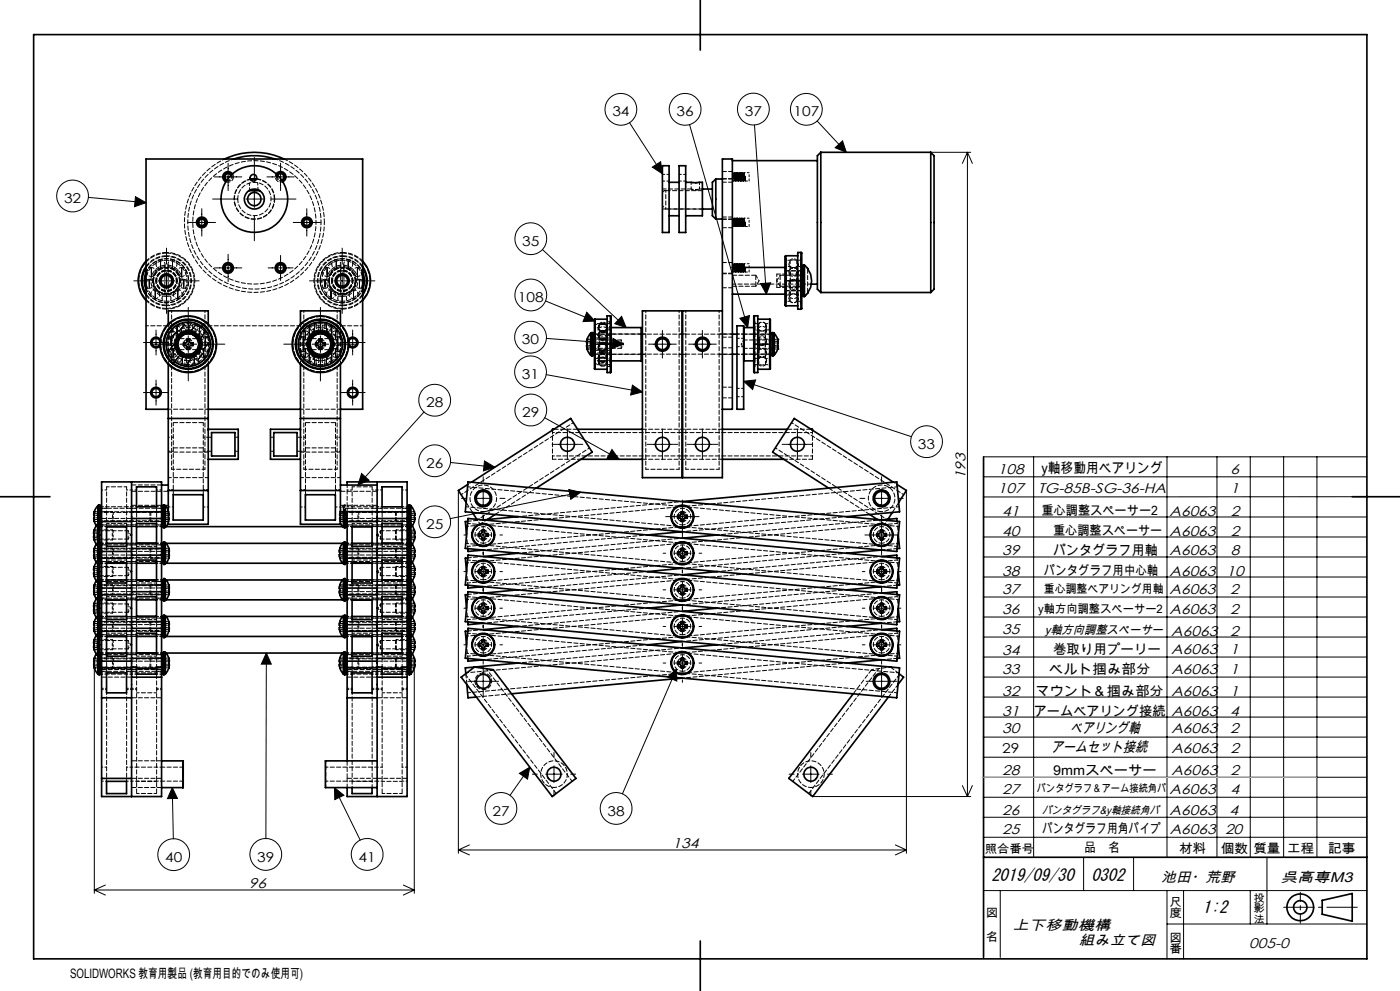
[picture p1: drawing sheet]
<svg xmlns="http://www.w3.org/2000/svg" width="420mm" height="297mm" viewBox="0 0 420 297" stroke-linecap="round" stroke-linejoin="round" font-family="sans-serif">
<defs><g id="words">
<g font-size="5.1">
<text x="297.4" y="263.9">2019/09/30</text>
<text x="327.4" y="263.9">0302</text>
<text x="360.8" y="273.5">1:2</text>
</g>
<g font-size="4.4">
<text x="321.1" y="219.6">ベアリング軸</text>
<text x="315.2" y="225.5">アームセット接続</text>
</g>
<g font-size="4.2">
<text x="289.7" y="143.6" transform="rotate(-90 289.7 143.6)">193</text>
<text x="299.4" y="142">108</text>
<text x="312.4" y="141.9">y軸移動用ベアリング</text>
<text x="369.2" y="142">6</text>
<text x="299.4" y="147.9">107</text>
<text x="311.5" y="147.9">TG-85B-SG-36-HA</text>
<text x="369.2" y="147.9">1</text>
<text x="300.6" y="154.5">41</text>
<text x="350.9" y="154.5">A6063</text>
<text x="369.2" y="154.5">2</text>
<text x="300.6" y="160.5">40</text>
<text x="350.9" y="160.5">A6063</text>
<text x="369.2" y="160.5">2</text>
<text x="300.6" y="166.3">39</text>
<text x="350.9" y="166.3">A6063</text>
<text x="369.3" y="166.3">8</text>
<text x="300.6" y="172.5">38</text>
<text x="350.9" y="172.5">A6063</text>
<text x="368" y="172.5">10</text>
<text x="300.6" y="178">37</text>
<text x="350.9" y="178">A6063</text>
<text x="369.1" y="178">2</text>
<text x="300.6" y="184">36</text>
<text x="350.9" y="184">A6063</text>
<text x="369.1" y="184">2</text>
<text x="300.7" y="190">35</text>
<text x="351.4" y="190.5">A6063</text>
<text x="369.1" y="190.6">2</text>
<text x="300.7" y="196.3">34</text>
<text x="351.4" y="196.1">A6063</text>
<text x="369.1" y="196.1">1</text>
<text x="300.7" y="202.1">33</text>
<text x="351.4" y="202.1">A6063</text>
<text x="369.1" y="202.1">1</text>
<text x="300.7" y="208.7">32</text>
<text x="351.4" y="208.7">A6063</text>
<text x="369.1" y="208.7">1</text>
<text x="300.7" y="214.7">31</text>
<text x="351.4" y="214.7">A6063</text>
<text x="369.1" y="214.7">4</text>
<text x="300.7" y="219.8">30</text>
<text x="351.4" y="219.8">A6063</text>
<text x="369.1" y="219.8">2</text>
<text x="351.4" y="225.6">A6063</text>
<text x="369.1" y="225.6">2</text>
<text x="300.7" y="232.2">28</text>
<text x="351.4" y="232.2">A6063</text>
<text x="369.1" y="232.2">2</text>
<text x="300.7" y="237.9">27</text>
<text x="350.9" y="237.9">A6063</text>
<text x="369.1" y="237.9">4</text>
<text x="300.7" y="244.1">26</text>
<text x="350.9" y="244.1">A6063</text>
<text x="368.8" y="244.1">4</text>
<text x="300.7" y="249.9">25</text>
<text x="350.9" y="249.9">A6063</text>
<text x="367.5" y="249.9">20</text>
<text x="201.8" y="254.1">134</text>
<text x="74.7" y="266.1">96</text>
<text x="348.4" y="264.4">池田・荒野</text>
<text x="384.2" y="264.4">呉高専M3</text>
<text x="303.7" y="278.6">上下移動機構</text>
<text x="323.7" y="283.1">組み立て図</text>
<text x="374.8" y="284.1">005-0</text>
</g>
<g font-size="4.1">
<text x="183.7" y="34.9">34</text>
<text x="203" y="34.9">36</text>
<text x="223.5" y="34.8">37</text>
<text x="238" y="34.9">107</text>
<text x="19.2" y="60.9">32</text>
<text x="156.7" y="73.7">35</text>
<text x="155.4" y="90.5">108</text>
<text x="156.6" y="103.2">30</text>
<text x="156.6" y="113.6">31</text>
<text x="127.8" y="122.1">28</text>
<text x="156.7" y="125">29</text>
<text x="275.4" y="134.5">33</text>
<text x="127.8" y="140.2">26</text>
<text x="127.8" y="158.5">25</text>
<text x="315.9" y="166.3">パンタグラフ用軸</text>
<text x="315.9" y="196.1">巻取り用プーリー</text>
<text x="314.6" y="202.1">ベルト掴み部分</text>
<text x="310.7" y="208.7">マウント＆掴み部分</text>
<text x="310.1" y="214.7">アームベアリング接続</text>
<text x="300.7" y="225.6">29</text>
<text x="315.9" y="232.2">9mmスペーサー</text>
<text x="147.7" y="244.4">27</text>
<text x="182.3" y="244.4">38</text>
<text x="49.5" y="258.3">40</text>
<text x="77.2" y="258.2">39</text>
<text x="107.6" y="258.2">41</text>
</g>
<g font-size="3.9">
<text x="312.4" y="154.4">重心調整スペーサー2</text>
<text x="315.9" y="160.3">重心調整スペーサー</text>
<text x="313.2" y="172.3">パンタグラフ用中心軸</text>
<text x="312.7" y="249.7">パンタグラフ用角パイプ</text>
<text x="325.2" y="255.5">品　名</text>
<text x="353.7" y="255.6">材料</text>
<text x="366.2" y="255.6">個数</text>
<text x="376" y="255.6">質量</text>
<text x="386.1" y="255.6">工程</text>
<text x="398.4" y="255.6">記事</text>
<text x="21" y="293">SOLIDWORKS 教育用製品 (教育用目的でのみ使用可)</text>
</g>
<text font-size="3.7" x="313.4" y="189.9">y軸方向調整スペーサー</text>
<g font-size="3.5">
<text x="313.2" y="177.8">重心調整ベアリング用軸</text>
<text x="311.5" y="183.8">y軸方向調整スペーサー2</text>
<text x="295.4" y="255.6">照合番号</text>
<text x="295.8" y="274.9">図</text>
<text x="350.8" y="271.4">尺</text>
<text x="350.8" y="274.9">度</text>
<text x="295.8" y="282">名</text>
<text x="350.8" y="282.2">図</text>
<text x="350.8" y="285.8">番</text>
</g>
<text font-size="3.3" x="312.7" y="243.9">パンタグラフ&amp;y軸接続角パ</text>
<g font-size="3.2">
<text x="311.1" y="237.4">パンタグラフ＆アーム接続角パ</text>
<text x="376" y="270.2">投</text>
<text x="376" y="273.4">影</text>
<text x="376" y="276.5">法</text>
</g>
</g></defs>
<g fill="none" stroke="#000" stroke-width=".3">
<path d="M188.8 36.8l9.9 15.3M206.9 37.4l17.4 60.8M226.3 37.5l3.6 50.7M245.1 36.3l8.8 9.3M26.5 59.2l17.3 1.5M40.6 58.9l3.2 1.8-3.4 1.2zM63.8 59.7h7.5M64.3 53h8.2M68.4 48.9v8.2M73.8 59.7h5M76.3 47.2v7.4M76.3 57.1v5.1"/>
<path d="M80.1 53h8.2M81.3 59.7h7.5M84.2 48.9v8.2M195.7 50.1l2.5-1.6 .5 3.6zM250.5 44.3l2.3-2.1 1.1 3.4zM279.2 45.6h12M290.2 45.6v193.1M290.2 45.6l1.5 3.4M290.2 45.6l-1.5 3.4M50 74.4v4.8M56.4 66.7h8.3M60.5 62.5v8.3"/>
<path d="M68.4 76.2v8.2M76.3 64.7v7.5M84.2 76.5v7.6M87.9 66.7h8.2M92 62.5v8.3M102.7 74.4v4.8M162.7 74.8l25.2 23.4M40.1 84.2h4.8M46.8 98.9v7.5M47.4 84.2h5M50 81.7v5M50 89.1v4.8"/>
<path d="M54.9 84.2h4.8M56.5 92.1v6.1M64.3 80.3h8.2M80.4 80.3h7.5M92.9 84.2h4.7M96.1 92.1v6.1M100.2 84.2h5M102.7 81.7v5M102.7 89.1v4.8M105.8 98.9v7.5M107.7 84.2h4.8M163.7 90.2l14.8 6"/>
<path d="M176 93.6l2.5 2.6-3.6 .2zM186.5 94.8l1.4 3.4-3.5-1.2zM198.7 99v8.3M210.7 99v8.3M222 95.4l2.8-.8-.5 3.6zM228.2 85l3-.2-1.3 3.4zM43 117.6h7.6M43 102.7h7.6M45.5 103.1h6M46.8 113.9v7.5M54 103.1h5M56.5 100.6v5.1"/>
<path d="M56.5 108.2v6M61.5 103.1h6M85.1 103.1h6M93.6 103.1h5M96.1 100.6v5.1M96.1 108.2v6M101.1 103.1h6M102.1 117.6h7.4M102.1 102.7h7.4M105.8 113.9v7.5M163.9 112.3l28.8 5.2M163.9 101.4l23.2 1.7"/>
<path d="M183.9 101.4l3.2 1.7-3.4 1.3zM189.7 115.4l3 2.1-3.5 .9zM194.6 103.1h8.3M206.6 103.1h8.3M223.1 114.3l3.6-.4-.9 2.8zM223.1 114.3l50.3 16.6M127.2 123.5l-19.8 21.9M135.1 138.6l13.3 1.4M145.3 138.1l3.1 1.9-3.4 1.1zM163.4 125.2l22.3 12.5M165.6 133.2h9.2M170.2 128.5v9.3"/>
<path d="M183.6 134.7l2.1 3-3.6-.3zM194.1 133.2h9.2M198.7 128.5v9.3M206.1 133.2h9.2M210.7 128.5v9.3M234.6 133.2h9.2M239.2 128.5v9.3M295.1 136.9h115M310.1 136.9v120M350.1 136.9v120M365.1 136.9v120M375.1 136.9v120"/>
<path d="M385.1 136.9v120M395.1 136.9v120M108.5 141.9l2.2 2-3.3 1.5zM137.5 147v108.7M138.5 149.4h1.5M142.5 149.4h5M145 142.9v1.5M145 146.9v5M145 154.4v1.5M145 157.8v5M150 149.4h1.5M170.6 146.7l3.6 .8-3 2.1z"/>
<path d="M174.2 147.5l-39.1 7.9M199.7 154.8h10M204.7 149.9v9.9M258 149.4h1.5M262 149.4h5M264.5 142.9v1.5M264.5 146.9v5M264.5 154.4v10.9M269.5 149.4h1.5M271.9 147v108.7M295.1 154.9h115M295.1 142.9h115"/>
<path d="M410.1 148.9h-115M139.2 160.3h.8M139.2 171.3h.8M142.5 160.3h5M142.5 171.3h5M145 165.3v1M145 168.8v5M145 176.3v1M145 179.8v4.9M150 160.3h.7M150 171.3h.7M198.9 176.8h.8"/>
<path d="M198.9 165.8h.8M202.2 176.8h5M202.2 165.8h5M204.7 160v.8M204.7 163.3v5M204.7 170.8v1M204.7 174.3v5M209.7 176.8h.8M209.7 165.8h.8M258.7 171.3h.8M259.5 160.3h10M262 171.3h5"/>
<path d="M264.5 165.5v.8M264.5 168.8v5M264.5 176.3v1M264.5 179.8v4.9M269.5 171.3h.8M295.1 178.9h115M295.1 172.9h115M295.1 166.9h115M295.1 160.9h115M28.3 199.1v68.6M79.9 195.7l-.1 55.6M79.9 195.7l1.5 3.3h-3z"/>
<path d="M124.3 199.1v68.6M139.2 182.3h.8M139.2 193.2h.8M142.5 182.3h5M142.5 193.2h5M145 187.3v.9M145 190.7v5M145 198.2v.8M145 199.6v9.2M150 182.3h.7M150 193.2h.7M198.9 198.7h.8"/>
<path d="M198.9 187.7h.8M202.2 198.7h5M202.2 187.7h5M204.7 181.8v.9M204.7 185.2v5M204.7 192.8v.9M204.7 196.2v5M209.7 198.7h.8M209.7 187.7h.8M258.7 182.3h.8M258.7 193.2h.8M262 182.3h5"/>
<path d="M262 193.2h5M264.5 187.3v.9M264.5 190.7v5M264.5 198.2v.8M264.5 199.6v9.2M269.5 182.3h.8M269.5 193.2h.8M295.1 184.9h115M295.1 190.9h115M295.1 196.9h115M140.4 204.2h9.2M200.3 202.9l2.7-2.4v3.6z"/>
<path d="M203 200.5l-16.3 37.4M204.7 203.7v.8M259.9 204.2h9.2M295.1 202.9h115M295.1 208.9h115M295.1 214.9h115M51.7 236l.3 15.4M51.7 236l1.5 3.3-3 .1zM100.3 236l2.9 2.3-2.8 1.3zM100.3 236l7.8 15.8M155.8 231.8l3.1-1.9-.6 3.6zM158.9 229.9l-5.9 8.5"/>
<path d="M159.7 232h1.5M163.7 232h5M166.2 225.5v1.5M166.2 229.5v5M166.2 237v1.5M171.2 232h1.5M236.7 232h1.5M240.7 232h5M243.2 225.5v1.5M243.2 229.5v5M243.2 237v1.5M243.8 238.7h47.4"/>
<path d="M248.2 232h1.5M288.7 235.4l1.5 3.3M291.7 235.4l-1.5 3.3M295.1 238.9h115M295.1 232.9h115M295.1 226.9h115M295.1 220.9h115M137.5 254.7h134.4M137.5 254.7l3.3 1.5M140.8 253.2l-3.3 1.5M268.6 253.2l3.3 1.5M271.9 254.7l-3.3 1.5"/>
<path d="M295.1 250.9h115M295.1 244.9h115M325.1 256.9v10M340.1 256.9v10M380.1 256.9v20M28.3 266.7h96M28.3 266.7l3.3 1.5M31.6 265.3l-3.3 1.4M121 265.3l3.3 1.4M124.3 266.7l-3.3 1.5M295.1 266.9h115M300.1 266.9v20"/>
<path d="M350.1 276.9h60M350.1 266.9v20.4M355.1 266.9v20.5M375.1 266.9v10"/>
<circle cx="186.3" cy="32.8" r="4.8"/>
<circle cx="205.5" cy="32.8" r="4.8"/>
<circle cx="226" cy="32.7" r="4.8"/>
<circle cx="241.9" cy="32.8" r="4.8"/>
<circle cx="21.8" cy="58.7" r="4.8"/>
<circle cx="159.2" cy="71.5" r="4.8"/>
<circle cx="159.2" cy="88.4" r="4.8"/>
<circle cx="130.4" cy="119.9" r="4.8"/>
<circle cx="159.2" cy="111.4" r="4.8"/>
<circle cx="159.2" cy="101.1" r="4.8"/>
<circle cx="130.4" cy="138.1" r="4.8"/>
<circle cx="159.2" cy="122.9" r="4.8"/>
<circle cx="278" cy="132.4" r="4.8"/>
<circle cx="130.4" cy="156.4" r="4.8"/>
<circle cx="52.1" cy="256.1" r="4.8"/>
<circle cx="79.7" cy="256.1" r="4.8"/>
<circle cx="110.2" cy="256.1" r="4.8"/>
<circle cx="150.3" cy="242.3" r="4.8"/>
<circle cx="184.8" cy="242.3" r="4.8"/>
</g>
<g fill="none" stroke="#000" stroke-width=".5">
<path d="M10.1 10.4h400v277h-400zM210.1 0v15M67.2 53l.1 .5 .6 .7M67.2 53h.3M67.3 47.7a20.9 20.9 0 0 1 17.9 0M67.5 53a.86 .86 0 0 0 .7 .9M69.3 52.6a.97 .97 0 0 0-1.1-.5 .97 .97 0 0 0-.7 .9M69.5 52.3a1.25 1.25 0 0 0-1.4-.5 1.25 1.25 0 0 0-.9 1.2M69.7 52.1a1.6 1.6 0 0 0-2.5-.1 1.6 1.6 0 0 0 .5 2.5M70.1 47.7a19.8 19.8 0 0 1 12.4 0M74.6 57.1h3.4M76.9 53.7l-1.8 .1"/>
<path d="M77 53.6l-1.9 .1M82.9 52.1a1.6 1.6 0 0 1 2.5-.1 1.6 1.6 0 0 1-.6 2.5M83.1 52.3a1.26 1.26 0 0 1 2-.1 1.26 1.26 0 0 1-.4 2M83.3 52.6a.98 .98 0 0 1 1.6-.2 .98 .98 0 0 1-.4 1.5M198.7 49.7h2v20h-2zM200.7 54.6h3M203.7 49.7h2v20h-2zM205.7 54.6h5v10.1h-5M210.7 56.7h3M214.7 53.7v11.9M214.7 53.7l-1 .9v10.1l1 .9M214.7 53.7h2"/>
<path d="M219.7 48.2h25.5M246.2 45.6v42.1M246.2 45.6l-1 1.1v40l1 1M246.2 45.6h33M279.2 45.6v42.1M279.2 45.6l1 1.1v40l-1 1M43.8 79.9a7.4 7.4 0 0 0 0 8.6M43.8 78.3a8.4 8.4 0 0 0 0 11.7M59.3 66.7h.3M90.8 66.7h.3M108.8 79.9a7.4 7.4 0 0 1 0 8.6M108.8 78.3a8.5 8.5 0 0 1 0 11.7"/>
<path d="M200.7 64.7h3M210.7 62.6h3M214.7 65.6h2M235.7 76.7v14.9M235.7 76.7l-.2 .2v14.6l.2 .1M235.7 76.7h3.6M239.4 79.2l-.1 .3M240.3 75.7l.2 .1v16.7l-.2 .2M240.3 75.7v17M240.3 75.7h-1v17h1M241.3 79.4l1 1.1M241.3 79.4v9.5"/>
<path d="M241.3 79.4h-.3v9.5h.3M43.8 81.6a6.6 6.6 0 0 0 0 5.1M43.8 80.2a7.3 7.3 0 0 0 0 7.9M50.5 97.2v-4h12v4M61 97.4a7.3 7.3 0 0 0-10.3 1.3 7.3 7.3 0 0 0 1.3 10.2M61 97.4a7.3 7.3 0 0 1 1.2 10.3 7.3 7.3 0 0 1-10.2 1.2M61.1 97.3a7.5 7.5 0 0 0-10.5 1.2 7.5 7.5 0 0 0 1.3 10.6M61.1 97.3l-.1 .1M61.1 97.3a7.5 7.5 0 0 1 1.3 10.5 7.5 7.5 0 0 1-10.5 1.3M67.2 80.3h.3M82.9 80.3h.3M90.1 97.2v-4h12v4"/>
<path d="M96.1 95.7a7.5 7.5 0 0 0-7.5 7.5 7.5 7.5 0 0 0 7.5 7.5M96.1 95.7v.1M96.1 95.8a7.3 7.3 0 0 0-7.3 7.3 7.3 7.3 0 0 0 7.3 7.4M96.1 95.8a7.3 7.3 0 0 1 7.3 7.3 7.3 7.3 0 0 1-7.3 7.4M96.1 95.7a7.5 7.5 0 0 1 7.5 7.5 7.5 7.5 0 0 1-7.5 7.5M108.8 81.6a6.6 6.6 0 0 1 0 5.1M108.8 80.2a7.3 7.3 0 0 1 0 7.9M177.2 99.9l-1.1 1.8M177.2 99.9v6.5M177.6 99.7l-.4 .2M177.6 99.7h.2v6.9h-.2M177.6 99.7v6.9"/>
<path d="M178.5 95.7v15M178.5 95.7l-.2 .1v14.7l.2 .2M178.5 95.7h3.6M182.2 98.2l-.1 .3M183.1 94.6h-1v17.1h1M183.1 94.6v17.1M183.1 94.6l.2 .3v16.6l-.2 .2M183.3 96.6h.1M183.3 98.2h9v10h-9M204.7 93.2v50M216.7 93.2h-24v50h24v-95.5h3v75h-3M219.7 88.2h15.8"/>
<path d="M219.7 80.1h15.8M221.1 97.6h2v25.1h-2zM223.1 98.4v9.8h3M223.1 98.2h3M226.3 94.6v17.1M226.3 94.6h1v17.1h-1M226.3 94.6l-.2 .2v16.7l.2 .2M227.3 97.6v.3M227.3 98.9v.2M227.3 95.7h3.6M230.9 95.7v15M230.9 95.7l.2 .1v14.7l-.2 .2"/>
<path d="M231.9 99.7l.4 .2M231.9 99.7h-.3v6.9h.3M231.9 99.7v6.9M232.3 99.9l1 1.8M232.3 99.9v6.5M235.7 91.6h3.6M239.4 81.5l-.1 .3M239.4 85.1l-.1 .2M239.4 89.4l-.1 .3M239.4 88.2l-.1 .2M240.5 87.1h.5M240.5 81.2h.5"/>
<path d="M242.3 80.5a5.9 5.9 0 0 1-.7 8.1l-.3 .3M242.3 80.5h.1M243.3 85.2h1.9M246.2 87.7h33M48 102.3a1.26 1.26 0 0 0-1.9-.7 1.26 1.26 0 0 0-.1 2.1 1.26 1.26 0 0 0 2-.6M48.1 101.7a1.59 1.59 0 0 0-2.3-.3 1.59 1.59 0 0 0-.1 2.3 1.59 1.59 0 0 0 2.3 0M50.5 109.2v47.9h12v-47.9M52 108.9l-.1 .2M56.1 101.7h.1a.51 .51 0 0 1 .6 .1 .51 .51 0 0 1 .1 .6l.3 .4a.44 .44 0 0 1 .7 .1 .44 .44 0 0 1-.3 .6 .73 .73 0 0 0-.7 .3 .73 .73 0 0 0-.1 .8h-.1a.49 .49 0 0 1-.6-.1 .49 .49 0 0 1 0-.6l-.4-.4a.44 .44 0 0 1-.7-.1 .44 .44 0 0 1 .3-.6 .75 .75 0 0 0 .7-.3 .75 .75 0 0 0 .1-.8zM90.1 109.2v47.9h12v-47.9M94.7 102.8a.82 .82 0 0 0 .9-.2 .82 .82 0 0 0 .2-.9 .51 .51 0 0 1 .7 .1 .51 .51 0 0 1 0 .6l.4 .4a.44 .44 0 0 1 .7 .1 .44 .44 0 0 1-.3 .6 .75 .75 0 0 0-.8 1.1h-.1a.51 .51 0 0 1-.6-.1 .51 .51 0 0 1-.1-.6l-.3-.4a.51 .51 0 0 1-.7 0 .51 .51 0 0 1 0-.7zM96.1 110.5v.2"/>
<path d="M104.5 101.7a1.61 1.61 0 0 1 2.3-.3 1.61 1.61 0 0 1 .1 2.4 1.61 1.61 0 0 1-2.3-.1M104.6 102.3a1.24 1.24 0 0 1 1.9-.7 1.24 1.24 0 0 1 .1 2 1.24 1.24 0 0 1-2-.5M176.1 104.6l1.1 1.8M176.1 101.7l-.1 .9 .1 .2v.7l-.1 .1 .1 1M176.1 101.7h.1M176.1 104.6h.1M177.2 106.4l.4 .2M177.8 100.2h.5M177.8 106.1h.5M178.5 110.7h3.6M182.2 100.5l-.1 .4M182.2 108.4l-.1 .3"/>
<path d="M182.2 107.2l-.1 .2M182.2 104.1l-.1 .2M192.3 100.2h.4M192.3 106.1h.4M219.7 100.2h1.4M219.7 106.1h1.4M223.1 100.2h.1M223.1 106.1h.1M227.3 105.5v.3M227.3 107.8v.3M227.3 102v.2M227.3 110.7h3.6"/>
<path d="M231.1 100.2h.5M231.1 106.1h.5M232.3 106.4l-.4 .2M233.3 104.6l-1 1.8M233.3 101.7h.1M233.3 101.7l.2 .9-.2 .2v.7l.2 .1-.2 1M233.3 104.6h.1M50.5 125.4h12M50.5 122.7h-6.7v-75h65v75h-6.7M62.5 122.7h27.6M62.5 128.7h9v9h-9M63.5 129.6h7v7.1h-7z"/>
<path d="M82.1 129.6h7v7.1h-7zM90.1 125.4h12M90.1 128.7h-9v9h9M166.1 128.7h-.4v.2M173.3 128.7h19.4M174.3 137.7h18.4M216.7 137.7h18.4M216.7 128.7h19.5M243.3 128.7h.4v.2M295.1 136.9v150M0 148.9h15M28.3 158.9l-.2 .7 .2 2.2"/>
<path d="M28.3 158.9h.1M28.3 156.3l.6 1.2M28.3 153.4l-.2 .9 .2 .2v.7l-.2 .1 .2 1M28.3 153.4h.1M28.3 156.3h.1M29.3 157.1l-1 1.8M29.3 157.1v6.5M29.4 151.5l-1.1 1.9M29.4 151.5v5.5M29.7 156.9l-.4 .2M29.7 156.9h.2v6.9h-.2M29.7 156.9v6.9"/>
<path d="M29.7 151.4l-.3 .1M29.7 151.4h.3v6.4M29.7 151.4v5.5M29.9 157.8h.6M30 157.3h.5M30 152.4h.5M30.5 144.4h18v94.3h-18zM30.5 156.3h9M32 157.8h6v6h-6zM39.5 153.4h9M39.5 144.4v94.3M39.5 155.4h9"/>
<path d="M41 156.9h6v6h-6zM41 157.8h6M41 145.9h6v6h-6zM48.5 157.3h.5M48.5 152.4h.5M48.5 157.8h55.6M48.5 145.4h2M49.2 151.4l.4 .1M49.2 151.4h-.2v6.4M49.2 151.4v6.4M49.6 151.5l.9 1.4M49.6 151.5v6.3"/>
<path d="M50.5 156.8l-.7 1M50.5 147h12M52 148.3h9v7.6h-9zM90.1 147h12M91.6 148.3h9v7.6h-9zM102.1 156.8l.6 1M102.1 145.4h11M102.1 153.3l20 .1M103 153.3v4.5M103.4 153.3v4.5M103.6 153.3v4.5M103.6 157.3h.5"/>
<path d="M104.1 145.4v-1h18v94.3h-18v-2.7M104.1 153.3v74.7M104.1 156.3h9M105.6 157.8h6v6h-6zM113.1 144.4v94.3M113.1 155.4h9M114.6 156.9h6v6h-6zM114.6 157.8h6M114.6 145.9h6v6h-6zM122.1 157.3h.5M122.1 152.4h.5M122.1 157.8h.5"/>
<path d="M122.6 156.9v6.9M122.6 156.9h.3M122.9 151.4l.4 .1M122.9 156.9l.4 .2M122.9 151.4h-.3v5.5M122.9 151.4v5.5M122.9 156.9v6.9M123.3 151.5l.7 1.1 .5 1.5-.2 .4 .1 1.4-.7 1.7M123.3 157.1l.6 .8 .6 1.7-.2 .4v.7h.2l-.2 1.1-1 1.8M123.3 151.5v5.6M123.3 157.1v6.5M140.3 145.2l-2.8 1.8 2.3 3.6"/>
<path d="M140.3 156.2l-.7 .1 .3 4M140.4 144.4l129.5 11.9-.9 9-129.4-11.9zM140.4 155.4l129.5 11.9-.9 8.9-129.4-11.8zM141.4 144.5l29.8-19.1 6.5 10.1-16.8 10.8M141.7 153.6l1.4 2M144.6 158.9h.1a.51 .51 0 0 1 .7 .1 .51 .51 0 0 1 0 .6l.3 .3a.53 .53 0 0 1 .7 .1 .53 .53 0 0 1 0 .7 .81 .81 0 0 0-.9 .1 .81 .81 0 0 0-.2 1h-.1a.51 .51 0 0 1-.6-.1 .51 .51 0 0 1 0-.7l-.3-.3a.53 .53 0 0 1-.7 0 .53 .53 0 0 1-.1-.7 .81 .81 0 0 0 1-.2 .81 .81 0 0 0 .1-.9zM148.5 154.2l-2.3 1.5M155.5 154.8l-10.5 1M204.4 153.4h.3a.48 .48 0 0 1 .5 .2 .48 .48 0 0 1-.1 .6l.4 .3a.44 .44 0 0 1 .7 .1 .44 .44 0 0 1-.3 .6 .75 .75 0 0 0-.8 1.1h-.1a.51 .51 0 0 1-.7-.1 .51 .51 0 0 1 0-.7l-.3-.3a.44 .44 0 0 1-.7-.1 .44 .44 0 0 1 .3-.6 .78 .78 0 0 0 .8-1.1zM204.7 150.3l64.3-5.9 .9 9-15.9 1.4M204.7 159.3l-10.5 1M260.9 154.2l2.3 1.5"/>
<path d="M264.1 158.9h.1a.51 .51 0 0 1 .6 .1 .51 .51 0 0 1 .1 .6l.3 .3a.52 .52 0 0 1 .7 .1 .52 .52 0 0 1 0 .7 .81 .81 0 0 0-.9 .1 .81 .81 0 0 0-.2 1 .51 .51 0 0 1-.7-.1 .51 .51 0 0 1 0-.7l-.4-.3a.52 .52 0 0 1-.6 0 .52 .52 0 0 1-.1-.7 .82 .82 0 0 0 1-.2 .82 .82 0 0 0 .1-.9zM264.5 155.8l4.5-.4 .1 .8M267.7 153.6l-1.3 2M268 144.5l-29.7-19.1-6.5 10.1 16.8 10.8M269.1 145.2l2.8 1.8-2.3 3.6M405.7 148.9h14.3M28.3 161.8l1 1.8M28.3 172.8l1 1.8M28.3 161.8h.1M28.3 169.9l-.2 .7 .2 2.2M28.3 169.9h.1M28.3 172.8h.1"/>
<path d="M28.3 178.2l.6 1.3M28.3 167.2l.6 1.3M28.3 175.3l-.2 .9 .2 .2-.2 .8 .2 1M28.3 175.3h.1M28.3 178.2h.1M28.3 164.4l-.2 .9 .2 .1v.8l-.2 .1 .2 .9M28.3 164.4h.1M28.3 167.2h.1M28.9 174.1l-.6 1.2M28.9 163.1l-.6 1.3M29.3 179l-1 1.8M29.3 163.6l.4 .2"/>
<path d="M29.3 174.6l.4 .2M29.3 168l-1 1.9M29.3 179v6.6M29.3 168v6.6M29.4 174.6v4.3M29.4 163.7v4.3M29.7 178.8l-.4 .2M29.7 167.8l-.4 .2M29.7 178.8h.2v6.9h-.2M29.7 167.8h.2v7h-.2M29.7 178.8v6.9M29.7 167.8v7"/>
<path d="M29.7 174.8v4M29.7 163.8v4M29.9 179.8h.6M29.9 162.8h.6M29.9 173.8h.6M29.9 168.8h.6M30 173.8v6M30 162.8v6M30 168.3h.5M30 163.3h.5M30 179.3h.5M30 174.3h.5"/>
<path d="M30.5 178.3h9M30.5 165.3h9M30.5 167.3h9M30.5 176.2h9M32 179.7h6v6h-6zM32 168.8h6v5.9h-6zM32 179.8h6M32 162.8h6M32 173.8h6M32 168.8h6M39.5 175.3h9M39.5 166.4h9"/>
<path d="M39.5 177.3h9M39.5 164.4h9M41 178.8h6v6h-6zM41 167.8h6v6h-6zM41 179.8h6M41 162.8h6M41 168.8h6M48.5 168.3h.5M48.5 163.3h.5M48.5 179.3h.5M48.5 174.3h.5M48.5 179.8h55.6"/>
<path d="M48.5 162.8h55.6M48.5 173.8h55.6M48.5 168.8h55.6M49 162.8v6M49 173.8v6M49.2 162.8v6M49.2 173.8v6M49.6 162.8v6M49.6 173.8v6M49.8 162.8l.9 1.6M49.8 173.8l.9 1.5M50.6 164.4h.1"/>
<path d="M50.6 164.4l.2 .7-.2 2.1M50.6 167.2h.1M50.6 175.3h.1M50.6 175.3l.2 .7-.2 2.2M50.6 178.2h.1M50.7 167.2l-.9 1.6M50.7 178.2l-.9 1.6M102 167.2l.7 1.6M102 178.2l.7 1.6M102 164.4l-.2 .9 .2 .1v.8l-.2 .1 .2 .9M102 164.4h.1M102 167.2h.1"/>
<path d="M102 175.3l-.2 .9 .2 .2-.2 .8 .2 1M102 175.3h.1M102 178.2h.1M102.7 162.8l-.7 1.6M102.7 173.8l-.7 1.5M103 162.8v6M103 173.8v6M103.4 162.8v6M103.4 173.8v6M103.6 162.8v6M103.6 173.8v6M103.6 168.3h.5"/>
<path d="M103.6 163.3h.5M103.6 179.3h.5M103.6 174.3h.5M104.1 178.3h9M104.1 165.3h9M104.1 167.3h9M104.1 176.2h9M105.6 179.7h6v6h-6zM105.6 168.8h6v5.9h-6zM105.6 179.8h6M105.6 162.8h6M105.6 173.8h6"/>
<path d="M105.6 168.8h6M113.1 175.3h9M113.1 166.4h9M113.1 177.3h9M113.1 164.4h9M114.6 178.8h6v6h-6zM114.6 167.8h6v6h-6zM114.6 179.8h6M114.6 162.8h6M114.6 168.8h6M122.1 168.3h.5M122.1 163.3h.5"/>
<path d="M122.1 179.3h.5M122.1 174.3h.5M122.1 179.8h.5M122.1 162.8h.5M122.1 173.8h.5M122.1 168.8h.5M122.6 163.8v4M122.6 174.8v4M122.6 178.8v6.9M122.6 167.8v7M122.6 178.8h.3M122.6 163.8h.3"/>
<path d="M122.6 167.8h.3M122.6 174.8h.3M122.9 178.8l.4 .2M122.9 167.8l.4 .2M122.9 163.8v4M122.9 174.8v4M122.9 178.8v6.9M122.9 167.8v7M123.3 179l.6 .8 .6 1.7v.4h-.2v.7h.2l-.2 1.1-1 1.9M123.3 163.6l-.4 .2M123.3 174.6l-.4 .2M123.3 168l.6 .9 .6 1.7v.3h-.2v.8h.2l-.2 1.1-1 1.8"/>
<path d="M123.3 163.6v4.4M123.3 174.6v4.4M123.3 179v6.6M123.3 168v6.6M123.7 163.1l.8 2-.2 .3 .1 1.4-.7 1.8M123.7 174l.8 2-.2 .4 .1 1.4-.7 1.7M140.3 164.4l.1 .9 4.6-.5M140.3 178.2l-.7 .1 .3 4M140.3 167.2l-.7 .1 .3 4M140.3 175.4l.1 .8 4.6-.4M140.4 177.3l129.5 11.9-.9 9-129.4-11.9zM140.4 166.4l129.5 11.9-.9 8.9-129.4-11.9z"/>
<path d="M143.5 170.9a.8 .8 0 0 0 .9-.1 .8 .8 0 0 0 .2-.9h.1a.51 .51 0 0 1 .7 0 .51 .51 0 0 1 0 .7l.3 .3a.45 .45 0 0 1 .7 .1 .45 .45 0 0 1-.3 .7 .75 .75 0 0 0-.7 .3 .75 .75 0 0 0-.1 .8h-.1a.51 .51 0 0 1-.6-.1 .51 .51 0 0 1 0-.7l-.3-.3a.53 .53 0 0 1-.8-.1 .53 .53 0 0 1 0-.7zM155.5 176.8l-10.5 1M155.5 165.8l-10.5 1M203.3 176.4a.82 .82 0 0 0 .9-.1 .82 .82 0 0 0 .2-1 .51 .51 0 0 1 .7 .1 .51 .51 0 0 1 0 .7l.4 .3a.52 .52 0 0 1 .6 .1 .52 .52 0 0 1 .1 .6 .82 .82 0 0 0-1 .2 .82 .82 0 0 0-.1 .9h-.1a.51 .51 0 0 1-.7-.1 .51 .51 0 0 1 0-.6l-.3-.3a.52 .52 0 0 1-.7-.1 .52 .52 0 0 1 0-.7zM204.4 164.4a.51 .51 0 0 1 .7 0 .51 .51 0 0 1 0 .7l.4 .3a.44 .44 0 0 1 .7 .1 .44 .44 0 0 1-.3 .7 .75 .75 0 0 0-.8 1h-.1a.51 .51 0 0 1-.7 0 .51 .51 0 0 1 0-.7l-.3-.3a.44 .44 0 0 1-.7-.1 .44 .44 0 0 1 .3-.7 .78 .78 0 0 0 .8-1zM204.7 170.3l-10.5 1M215.2 171.3l-10.5 1M215.2 160.3l-10.5 1M263 170.9a.81 .81 0 0 0 1-.1 .81 .81 0 0 0 .1-.9h.1a.51 .51 0 0 1 .6 0 .51 .51 0 0 1 .1 .7l.3 .3a.44 .44 0 0 1 .7 .1 .44 .44 0 0 1-.3 .7 .78 .78 0 0 0-.8 1.1 .51 .51 0 0 1-.7-.1 .51 .51 0 0 1 0-.7l-.4-.3a.51 .51 0 0 1-.7-.1 .51 .51 0 0 1 0-.7zM264.5 166.8l4.5-.4 .1 .8M264.5 175.8l-10.5 1M264.5 164.8l-10.5 1"/>
<path d="M264.5 177.8l4.5-.5 .1 .9M269.5 171.3l.4 4-.8 .1M269.5 160.3l.4 4.1h-.8M28.3 194.7l1 1.8M28.3 183.7l1 1.9M28.3 191.8l-.2 .7 .2 2.2M28.3 191.8h.1M28.3 194.7h.1M28.3 180.8l-.2 .8 .2 2.1M28.3 180.8h.1M28.3 183.7h.1M28.3 189.2l.6 1.3"/>
<path d="M28.3 197.3l-.2 .9 .2 .2-.2 .8 .2 1M28.3 197.3h.1M28.3 186.3l-.2 .9 .2 .2-.2 .8 .2 1M28.3 186.3h.1M28.3 189.2h.1M28.9 196l-.6 1.3M28.9 185l-.6 1.3M29.3 196.5l.4 .2M29.3 189.9l-1 1.9M29.3 185.6l.4 .1M29.3 189.9v6.6M29.4 196.6v5.4"/>
<path d="M29.4 185.6v4.3M29.7 189.8l-.4 .1M29.7 189.8h.2v6.9h-.2M29.7 189.8v6.9M29.7 196.7v5.5M29.7 185.7v4.1M29.9 184.7h.6M29.9 195.7h.6M29.9 190.7h.6M30 195.7v6.5h-.3M30 184.7v6M30 190.2h.5"/>
<path d="M30 185.2h.5M30 196.2h.5M30.5 189.2h9M30.5 198.2h9M30.5 187.2h9M32 190.7h6v6h-6zM32 184.7h6M32 195.7h6M39.5 199.9h.1M39.5 199.9h1.5v2.1h6v-2.1h1.5M39.5 197.3h9M39.5 188.3h9"/>
<path d="M39.5 186.3h9M41 189.8h6v6l-6-.1zM41 184.7h6M41 190.7h6M48.5 190.2h.5M48.5 185.2h.5M48.5 196.2h.5M48.5 184.7h55.6M48.5 195.7h55.6M48.5 190.7h55.6M49 184.7v6M49 195.7v6.5h.2"/>
<path d="M49.2 184.7v6M49.2 195.7v6.5M49.6 184.7v6M49.6 195.7v6.3M49.8 184.7l.9 1.6M49.8 195.7l.9 1.6M50.6 186.3h.1M50.6 186.3l.2 .7-.2 2.2M50.6 189.2h.1M50.6 197.3h.1M50.6 197.3l.2 .7-.2 2.2M50.7 189.2l-.9 1.5"/>
<path d="M102 189.2l.7 1.5M102 186.3l-.2 .9 .2 .2-.2 .8 .2 1M102 186.3h.1M102 189.2h.1M102 197.3l-.2 .9 .2 .2-.2 .8 .2 1M102 197.3h.1M102.7 184.7l-.7 1.6M102.7 195.7l-.7 1.6M103 184.7v6M103 195.7v6.3M103.4 184.7v6M103.4 195.7v6.5"/>
<path d="M103.6 184.7v6M103.6 195.7v6.5h-.2M103.6 190.2h.5M103.6 185.2h.5M103.6 196.2h.5M104.1 189.2h9M104.1 198.2h9M104.1 187.2h9M105.6 190.7h6v6h-6zM105.6 184.7h6M105.6 195.7h6M113.1 199.9h.1"/>
<path d="M113.1 199.9h1.5v2.1h6v-2.1h1.5M113.1 197.3h9M113.1 188.3h9M113.1 186.3h9M114.6 189.8h6v6l-6-.1zM114.6 184.7h6M114.6 190.7h6M122.1 190.2h.5M122.1 185.2h.5M122.1 196.2h.5M122.1 184.7h.5M122.1 195.7h.5"/>
<path d="M122.1 190.7h.5M122.6 185.7v4.1M122.6 196.7v5.5h.3M122.6 189.8v6.9M122.6 189.8h.3M122.6 196.7h.3M122.6 185.7h.3M122.9 189.8l.4 .1M122.9 185.7v4.1M122.9 196.7v5.5M122.9 189.8v6.9M123.3 185.6l-.4 .1"/>
<path d="M123.3 196.5l-.4 .2M123.3 189.9l.7 1.1 .5 1.5-.2 .4v.7h.2l-.2 1.1-1 1.8M123.3 185.6v4.3M123.3 196.5v5.5M123.3 189.9v6.6M123.7 185l.8 2-.2 .4 .1 1.4-.7 1.7M123.7 196l.7 1.7-.1 1.4 .2 .3-.6 1.8-.6 .8M140.3 186.4l.1 .8 4.6-.4M140.3 197.3l.1 .9 4.6-.4M140.3 189.2h-.7l.3 4M140.4 188.3l129.5 11.9-.9 8.9-129.4-11.8zM143.5 181.9a.8 .8 0 0 0 .9-.1 .8 .8 0 0 0 .2-1h.1a.51 .51 0 0 1 .7 .1 .51 .51 0 0 1 0 .7l.3 .3a.45 .45 0 0 1 .7 .1 .45 .45 0 0 1-.3 .6 .75 .75 0 0 0-.7 .3 .75 .75 0 0 0-.1 .8h-.3a.48 .48 0 0 1-.5-.2 .48 .48 0 0 1 .1-.6l-.3-.3a.53 .53 0 0 1-.8 0 .53 .53 0 0 1 0-.7z"/>
<path d="M143.5 192.9a.81 .81 0 0 0 1-.2 .81 .81 0 0 0 .1-.9h.7a.81 .81 0 0 0 .2 .9 .81 .81 0 0 0 .9 .2v.3a.32 .32 0 0 1-.1 .4 .32 .32 0 0 1-.4 0 .87 .87 0 0 0-.6 1.1h-.3a.48 .48 0 0 1-.5-.3 .48 .48 0 0 1 .1-.5l-.3-.3a.53 .53 0 0 1-.8 0 .53 .53 0 0 1 0-.7zM155.5 198.7l-15.9 1.5 .1 1.7M155.5 187.7l-10.5 1M203.3 187.4a.82 .82 0 0 0 .9-.2 .82 .82 0 0 0 .2-.9 .51 .51 0 0 1 .7 .1 .51 .51 0 0 1 0 .6l.4 .4a.52 .52 0 0 1 .6 0 .52 .52 0 0 1 .1 .7 .82 .82 0 0 0-1 .2 .82 .82 0 0 0-.1 .9h-.1a.51 .51 0 0 1-.7-.1 .51 .51 0 0 1 0-.6l-.3-.4a.52 .52 0 0 1-.7 0 .52 .52 0 0 1 0-.7zM204.4 197.3a.51 .51 0 0 1 .7 .1 .51 .51 0 0 1 0 .6l.4 .3a.52 .52 0 0 1 .6 .1 .52 .52 0 0 1 .1 .7 .82 .82 0 0 0-1 .1 .82 .82 0 0 0-.1 1h-.1a.51 .51 0 0 1-.7-.1 .51 .51 0 0 1 0-.7l-.3-.3a.52 .52 0 0 1-.7-.1 .52 .52 0 0 1 0-.6 .82 .82 0 0 0 .9-.2 .82 .82 0 0 0 .2-.9zM204.7 181.3l-10.5 1M204.7 192.3l-10.5 .9M215.2 193.2l-10.5 1M215.2 182.3l-10.5 .9M263 192.9a.82 .82 0 0 0 1-.2 .82 .82 0 0 0 .1-.9h.4a.32 .32 0 0 1 .4 .1 .32 .32 0 0 1-.1 .4l.4 .6a.44 .44 0 0 1 .7 .1 .44 .44 0 0 1-.3 .6 .77 .77 0 0 0-.8 1.1h-.3a.48 .48 0 0 1-.5-.3 .48 .48 0 0 1 .1-.5l-.4-.3a.51 .51 0 0 1-.7 0 .51 .51 0 0 1 0-.7zM263 181.9a.81 .81 0 0 0 1-.2 .81 .81 0 0 0 .1-.9h.1a.51 .51 0 0 1 .6 .1 .51 .51 0 0 1 .1 .7l.3 .3a.44 .44 0 0 1 .7 .1 .44 .44 0 0 1-.3 .6 .78 .78 0 0 0-.8 1.1h-.3a.48 .48 0 0 1-.5-.2 .48 .48 0 0 1 .1-.6l-.4-.3a.51 .51 0 0 1-.7 0 .51 .51 0 0 1 0-.7zM264.5 197.8l-10.5 .9"/>
<path d="M264.5 188.7l4.5-.4 .1 .9M264.5 186.8l-10.5 .9M267.1 199.9h.1M269.5 193.2l.4 4.1h-.8M269.5 182.3l.4 4-.8 .1M28.3 200.2l1.1 1.8M28.3 200.2h.1M29.4 202l.3 .2M30 201.2h.5M30.5 200.2h9M30.5 209.1h9M32 201.7h6v5.9h-6z"/>
<path d="M39.5 202.9h9M41 200.4h6M48.5 201.2h.5M49.6 202l-.4 .2M50.6 200.2h.1M50.7 200.2l-1.1 1.8M102 200.2l1 1.8M102 200.2h.1M103 202l.4 .2M103.6 201.2h.5M104.1 200.2h9M104.1 209.1h9"/>
<path d="M105.6 201.7h6v5.9h-6zM113.1 202.9h9M114.6 200.4h6M122.1 201.2h.5M123.3 202l-.4 .2M138.4 202.9l3.9-3 5.7 .8 24.8 32.6-7.1 5.4zM140.1 205.1l.3 4 2.5-.2M204.7 203.2l-51.2 4.7M256 207.9l-19.4 25.4 7.2 5.4 22.7-29.8M269.7 201.9l1.4 1-1.7 2.2M30.5 233.3h9M32 234.2h6v3.6h-6z"/>
<path d="M48.5 228h6.5v8h-6.5M54.9 228v8M105.6 236v1.8h6v-1.8M113.1 228h-15.5v8h15.5M295.1 256.9h115M396.7 269.8l9-2v8.3l-9-2.1zM210.1 282v15"/>
<circle cx="76" cy="53.3" r="1"/>
<circle cx="76.3" cy="59.7" r="2"/>
<circle cx="76.3" cy="59.7" r="10"/>
<circle cx="76.3" cy="59.6" r="3"/>
<circle cx="60.5" cy="66.7" r="1.24"/>
<circle cx="60.6" cy="66.7" r="1.6"/>
<circle cx="60.6" cy="66.7" r=".97"/>
<circle cx="92" cy="66.7" r=".98"/>
<circle cx="92" cy="66.7" r="1.24"/>
<circle cx="92.1" cy="66.7" r="1.6"/>
<circle cx="49.9" cy="84.2" r="1.64"/>
<circle cx="49.9" cy="84.2" r="2.1"/>
<circle cx="68.4" cy="80.3" r="1.6"/>
<circle cx="68.4" cy="80.3" r=".97"/>
<circle cx="68.4" cy="80.3" r="1.26"/>
<circle cx="84.2" cy="80.3" r="1.6"/>
<circle cx="84.2" cy="80.3" r=".98"/>
<circle cx="84.2" cy="80.3" r="1.25"/>
<circle cx="102.7" cy="84.2" r="2.11"/>
<circle cx="102.7" cy="84.2" r="1.64"/>
<circle cx="46.8" cy="117.7" r="1.6"/>
<circle cx="46.8" cy="117.7" r="1.24"/>
<circle cx="56.5" cy="103.1" r="4"/>
<circle cx="56.5" cy="103.2" r="3.4"/>
<circle cx="56.5" cy="103.2" r="8.5"/>
<circle cx="56.5" cy="103.2" r="3.3"/>
<circle cx="56.5" cy="103.1" r="6.7"/>
<circle cx="96.1" cy="103.2" r="3.3"/>
<circle cx="96.1" cy="103.1" r="8.5"/>
<circle cx="96.1" cy="103.2" r="6.7"/>
<circle cx="96.1" cy="103.2" r="4"/>
<circle cx="96.1" cy="103.2" r="3.4"/>
<circle cx="105.8" cy="117.7" r="1.6"/>
<circle cx="105.8" cy="117.7" r="1.24"/>
<circle cx="198.7" cy="103.2" r="1.64"/>
<circle cx="198.7" cy="103.2" r="2.1"/>
<circle cx="210.7" cy="103.2" r="1.64"/>
<circle cx="210.7" cy="103.2" r="2.1"/>
<circle cx="170.2" cy="133.2" r="2.1"/>
<circle cx="198.7" cy="133.1" r="2.1"/>
<circle cx="210.7" cy="133.1" r="2.1"/>
<circle cx="239.2" cy="133.2" r="2.1"/>
<circle cx="145" cy="149.3" r="2.1"/>
<circle cx="145" cy="149.4" r="2.49"/>
<circle cx="204.7" cy="154.8" r="3.3"/>
<circle cx="204.7" cy="154.8" r="3.4"/>
<circle cx="264.5" cy="149.3" r="2.5"/>
<circle cx="264.5" cy="149.4" r="2.11"/>
<circle cx="145" cy="160.3" r="3.4"/>
<circle cx="145" cy="171.3" r="3.4"/>
<circle cx="145" cy="160.3" r="3.3"/>
<circle cx="145" cy="171.3" r="3.3"/>
<circle cx="204.7" cy="176.8" r="3.3"/>
<circle cx="204.7" cy="176.8" r="3.5"/>
<circle cx="204.7" cy="165.8" r="3.3"/>
<circle cx="204.7" cy="165.8" r="3.4"/>
<circle cx="264.5" cy="160.3" r="3.3"/>
<circle cx="264.5" cy="171.3" r="3.3"/>
<circle cx="264.5" cy="160.3" r="3.5"/>
<circle cx="264.5" cy="171.3" r="3.4"/>
<circle cx="145" cy="182.3" r="3.4"/>
<circle cx="145" cy="193.2" r="3.4"/>
<circle cx="145" cy="193.2" r="3.3"/>
<circle cx="145" cy="182.3" r="3.3"/>
<circle cx="204.7" cy="198.7" r="3.3"/>
<circle cx="204.7" cy="187.7" r="3.3"/>
<circle cx="204.7" cy="198.7" r="3.5"/>
<circle cx="204.7" cy="187.7" r="3.5"/>
<circle cx="264.5" cy="193.2" r="3.3"/>
<circle cx="264.5" cy="182.3" r="3.3"/>
<circle cx="264.5" cy="182.3" r="3.4"/>
<circle cx="264.5" cy="193.2" r="3.4"/>
<circle cx="145" cy="204.2" r="2.1"/>
<circle cx="264.5" cy="204.2" r="2.5"/>
<circle cx="264.5" cy="204.2" r="2.1"/>
<circle cx="166.2" cy="232" r="2.1"/>
<circle cx="243.2" cy="232" r="2.1"/>
<circle cx="390.1" cy="271.9" r="4"/>
<circle cx="390.1" cy="271.9" r="2"/>
</g>
<path d="M390.1 276.7v-9.3" fill="none" stroke="#000" stroke-width=".3" stroke-dasharray="30.5 1.3 1.3 1.3" stroke-dashoffset="27.8"/>
<path d="M385.1 271.9h22.1" fill="none" stroke="#000" stroke-width=".3" stroke-dasharray="30.5 1.3 1.3 1.3" stroke-dashoffset="21.3"/>
<path d="M295.1 232.9h100" fill="none" stroke="#c0c0c0" stroke-width=".3"/>
<path d="M100.3 236l2.9 2.3-2.8 1.3zM51.7 236l1.5 3.3-3 .1zM79.9 195.7l1.5 3.3h-3zM108.5 141.9l2.2 2-3.3 1.5zM40.6 58.9l3.2 1.8-3.4 1.2zM223.1 114.3l3.6-.4-.9 2.8zM186.5 94.8l1.4 3.4-3.5-1.2zM176 93.6l2.5 2.6-3.6 .2zM145.3 138.1l3.1 1.9-3.4 1.1zM170.6 146.7l3.6 .8-3 2.1zM183.6 134.7l2.1 3-3.6-.3zM195.7 50.1l2.5-1.6 .5 3.6zM250.5 44.3l2.3-2.1 1.1 3.4zM183.9 101.4l3.2 1.7-3.4 1.3zM189.7 115.4l3 2.1-3.5 .9zM155.8 231.8l3.1-1.9-.6 3.6zM228.2 85l3-.2-1.3 3.4zM222 95.4l2.8-.8-.5 3.6zM200.3 202.9l2.7-2.4v3.6z" fill="#000"/>
<g fill="none" stroke="#000" stroke-width=".3" stroke-dasharray="1.3 .6" stroke-dashoffset=".3">
<path d="M50 76.6a7.5 7.5 0 0 1 7.5 7.5 7.5 7.5 0 0 1-7.5 7.5M198.7 62.6h12M50.5 97.1v12.1M62.5 97.1v12.1M90.1 97.1v12.1M102.1 97.1v12.1M102.7 91.6a7.5 7.5 0 0 1-7.5-7.5 7.5 7.5 0 0 1 7.5-7.5M219.7 85.1h23.7M178.3 106.1h14M186.3 104.4v-2.5M192.3 100.1h-14M227.6 104.4v-2.5"/>
<path d="M50.5 122.6h12M52 126.7v21.6M61 126.7v21.6M62.5 135.5h-12M90.1 122.6h12M91.6 126.7v21.6M100.6 126.7v21.6M102.1 135.5h-12M29.7 156.9v1.4v-6.9M45 156.1v-2.5M50.5 143.1h12M90.1 143.1h12"/>
<path d="M114.1 159.1v2.5M118.6 156.1v-2.5M123.3 158.1l.4-.5M146.2 155.7l-2.2 1.4M263.3 155.7l2.2 1.4M38.4 161.6v-2.5M38.4 172.5v-2.5M45 167v-2.5M45 178v-2.5M114.1 170v2.5M118.6 167v-2.5M118.6 178v-2.5"/>
<path d="M118.6 161.6v-2.5M118.6 172.5v-2.5M123.3 169.1l.4-.6M123.7 163.1l-.4-.6M123.7 174l-.4-.5M38.4 183.5v-2.5M38.4 194.5v-2.5M45 189v-2.5M45 199.9v-2.5M114.1 181v2.5M114.1 192v2.5M118.6 189v-2.5"/>
<path d="M118.6 199.9v-2.5M118.6 183.5v-2.5M118.6 194.5v-2.5M123.3 191l.4-.5M123.3 180l.4-.5M123.7 185l-.4-.6M123.7 196l-.4-.6M29.7 202.1v-6.8v1.4M145.9 200.4l25.7 33.8M263.6 200.4l-25.8 33.8M48.5 234.1h6.4M54.9 229.9h-6.4"/>
</g>
<g fill="none" stroke="#000" stroke-width=".3" stroke-dasharray="1.3 .6" stroke-dashoffset=".4">
<path d="M82.3 59.6a6 6 0 0 1-5.6 6 6 6 0 0 1-6.3-5.2 6 6 0 0 1 4.8-6.6M82.9 53a1.25 1.25 0 0 0 1.8 1.2M83.1 52.3l-.2 .7M199.2 57.1l-.5 .5M236.7 79.2a1.35 1.35 0 0 1 1.3-1.3 1.35 1.35 0 0 1 1.4 1.3M237.1 79.9v4.2M239 79.9v4.2M44.8 86.4a1.35 1.35 0 0 0 1.3-1.3 1.35 1.35 0 0 0-1.3-1.4M45.4 82.9a1.35 1.35 0 0 0 1.4-1.4 1.35 1.35 0 0 0-1.4-1.3M45.7 84.1h.4h-.4M46.6 89.5a1.35 1.35 0 0 0 1.3-1.3 1.35 1.35 0 0 0-1.3-1.4M46.8 84.1a3.2 3.2 0 0 1 3.2-3.2 3.2 3.2 0 0 1 3.2 3.2"/>
<path d="M48.2 80.6a1.35 1.35 0 0 0 1.3-1.4 1.35 1.35 0 0 0-1.3-1.3M50 90.7a1.35 1.35 0 0 0 1.3-1.3 1.35 1.35 0 0 0-1.3-1.4M51.8 80.6a1.35 1.35 0 0 0 1.3-1.4 1.35 1.35 0 0 0-1.3-1.3M52.7 99.6a1.35 1.35 0 0 0-1.9 .2 1.35 1.35 0 0 0 .2 1.9M53.1 97.8a1.35 1.35 0 0 0-1.3 1.3 1.35 1.35 0 0 0 1.3 1.4M53.2 84.1a3.2 3.2 0 0 1-3.2 3.2 3.2 3.2 0 0 1-3.2-3.2M53.3 89.5a1.35 1.35 0 0 0 1.4-1.3 1.35 1.35 0 0 0-1.4-1.4M53.7 99.3a1.35 1.35 0 0 0 1.9-.2 1.35 1.35 0 0 0-.2-1.9M54.2 84.1h-.3h.3M54.5 82.9a1.35 1.35 0 0 0 1.4-1.4 1.35 1.35 0 0 0-1.4-1.3M55.1 86.4a1.35 1.35 0 0 0 1.4-1.3 1.35 1.35 0 0 0-1.4-1.4M55.4 97.2a1.35 1.35 0 0 0-1.9 .2 1.35 1.35 0 0 0 .2 1.9"/>
<path d="M56.5 96.5a1.35 1.35 0 0 0-1.4 1.4 1.35 1.35 0 0 0 1.4 1.3M56.5 99.2a1.35 1.35 0 0 0 1.3-1.3 1.35 1.35 0 0 0-1.3-1.4M57.3 99.2a1.35 1.35 0 0 0 1.9-.2 1.35 1.35 0 0 0-.3-1.9M58.9 97.1a1.35 1.35 0 0 0-1.9 .2 1.35 1.35 0 0 0 .3 1.9M59.9 97.8a1.35 1.35 0 0 0-1.4 1.3 1.35 1.35 0 0 0 1.4 1.4M61.8 99.3a1.35 1.35 0 0 0-1.9 .2 1.35 1.35 0 0 0 .2 1.9M91.6 99.2a1.35 1.35 0 0 0-1.4 1.3 1.35 1.35 0 0 0 1.4 1.4M92.8 97.8a1.35 1.35 0 0 0-1.4 1.3 1.35 1.35 0 0 0 1.4 1.4M94.4 96.9a1.35 1.35 0 0 0-1.4 1.3 1.35 1.35 0 0 0 1.4 1.4M94.4 99.6a1.35 1.35 0 0 0 1.3-1.4 1.35 1.35 0 0 0-1.3-1.3M96.1 99.2a1.35 1.35 0 0 0 1.4-1.3 1.35 1.35 0 0 0-1.4-1.4M96.1 96.5a1.35 1.35 0 0 0-1.3 1.4 1.35 1.35 0 0 0 1.3 1.3"/>
<path d="M97.5 86.4a1.35 1.35 0 0 0 1.4-1.3 1.35 1.35 0 0 0-1.4-1.4M97.9 96.9a1.35 1.35 0 0 0-1.3 1.3 1.35 1.35 0 0 0 1.3 1.4M97.9 99.6a1.35 1.35 0 0 0 1.4-1.4 1.35 1.35 0 0 0-1.4-1.3M98.1 82.9a1.35 1.35 0 0 0 1.4-1.4 1.35 1.35 0 0 0-1.4-1.3M98.4 84.1h.4h-.4M99.3 89.5a1.35 1.35 0 0 0 1.4-1.3 1.35 1.35 0 0 0-1.4-1.4M99.5 84.1a3.2 3.2 0 0 1 3.2-3.2 3.2 3.2 0 0 1 3.2 3.2M99.5 97.8a1.35 1.35 0 0 0-1.3 1.3 1.35 1.35 0 0 0 1.3 1.4M100.7 99.2a1.35 1.35 0 0 0-1.4 1.3 1.35 1.35 0 0 0 1.4 1.4M100.9 80.6a1.35 1.35 0 0 0 1.3-1.4 1.35 1.35 0 0 0-1.3-1.3M102.7 90.7a1.35 1.35 0 0 0 1.3-1.3 1.35 1.35 0 0 0-1.3-1.4M104.5 80.6a1.35 1.35 0 0 0 1.3-1.4 1.35 1.35 0 0 0-1.3-1.3"/>
<path d="M105.9 84.1a3.2 3.2 0 0 1-3.2 3.2 3.2 3.2 0 0 1-3.2-3.2M106.1 89.5a1.35 1.35 0 0 0 1.3-1.3 1.35 1.35 0 0 0-1.3-1.4M107 84.1h-.4h.4M107.2 82.9a1.35 1.35 0 0 0 1.4-1.4 1.35 1.35 0 0 0-1.4-1.3M107.8 86.4a1.35 1.35 0 0 0 1.4-1.3 1.35 1.35 0 0 0-1.4-1.4M179.5 98.2a1.35 1.35 0 0 1 1.3-1.3 1.35 1.35 0 0 1 1.4 1.3M179.9 98.9v4.2M181.8 98.9v4.2M182.2 98.3a1.35 1.35 0 0 0-1.4-1.4 1.35 1.35 0 0 0-1.3 1.4M182.2 98.1a1.35 1.35 0 0 0-1.4-1.3 1.35 1.35 0 0 0-1.3 1.4M227.7 96.9l-.4 .7M227.7 98.2l-.4 .7"/>
<path d="M230 97.9a1.35 1.35 0 0 1-1.4 1.3 1.35 1.35 0 0 1-1.3-1.3M230 99.1a1.35 1.35 0 0 1-1.4 1.4 1.35 1.35 0 0 1-1.3-1.4M236.7 81.5a1.35 1.35 0 0 1 1.3-1.3 1.35 1.35 0 0 1 1.4 1.3M236.7 85.1a1.35 1.35 0 0 1 1.3-1.4 1.35 1.35 0 0 1 1.4 1.4M236.7 89.4a1.35 1.35 0 0 1 1.3-1.4 1.35 1.35 0 0 1 1.4 1.4M236.7 88.2a1.35 1.35 0 0 1 1.3-1.4 1.35 1.35 0 0 1 1.4 1.4M237.1 84.1v4.3M239 84.1v4.3M239 82.5l.3-.7M239 86l.3-.7M239 90.3l.3-.7M239 80.2l.3-.7"/>
<path d="M239 89.1l.3-.7M48 103.1v-.8M50.5 105.3a1.35 1.35 0 0 0 1.9-.2 1.35 1.35 0 0 0-.2-1.9M51 101.7a1.35 1.35 0 0 0 1.9-.2 1.35 1.35 0 0 0-.2-1.9M51.3 100.9a1.35 1.35 0 0 0-1.3 1.3 1.35 1.35 0 0 0 1.3 1.4M51.3 103.6a1.35 1.35 0 0 0 1.4-1.4 1.35 1.35 0 0 0-1.4-1.3M51.9 107.1a1.35 1.35 0 0 0 1.4-1.3 1.35 1.35 0 0 0-1.4-1.4M51.9 104.4a1.35 1.35 0 0 0-1.3 1.4 1.35 1.35 0 0 0 1.3 1.3M52.2 103.2a1.35 1.35 0 0 0-1.9 .2 1.35 1.35 0 0 0 .2 1.9M52.2 103.1h.4h-.4M52.4 108.3a1.35 1.35 0 0 0 1.9-.2 1.35 1.35 0 0 0-.2-1.9M53.1 100.5a1.35 1.35 0 0 0 1.4-1.4 1.35 1.35 0 0 0-1.4-1.3"/>
<path d="M53.1 100.5l.3 .2-.3-.2M53.3 103.1a3.2 3.2 0 0 0 3.2 3.2 3.2 3.2 0 0 0 3.2-3.2M54 101.2a3.2 3.2 0 0 1 4.5-.6 3.2 3.2 0 0 1 .5 4.5M54.1 106.2a1.35 1.35 0 0 0-1.9 .2 1.35 1.35 0 0 0 .2 1.9M54.1 106.2a3.9 3.9 0 0 1-.7-5.5M54.7 109.4a1.35 1.35 0 0 0 1.3-1.3 1.35 1.35 0 0 0-1.3-1.4M54.7 106.7a1.35 1.35 0 0 0-1.4 1.4 1.35 1.35 0 0 0 1.4 1.3M55.8 109.5a1.35 1.35 0 0 0 1.9-.3 1.35 1.35 0 0 0-.2-1.9M57.5 107.3a1.35 1.35 0 0 0-1.9 .3 1.35 1.35 0 0 0 .2 1.9M58.3 106.7a1.35 1.35 0 0 0-1.4 1.4 1.35 1.35 0 0 0 1.4 1.3M58.3 109.4a1.35 1.35 0 0 0 1.3-1.3 1.35 1.35 0 0 0-1.3-1.4M59 105.1a3.2 3.2 0 0 1-4.5 .6 3.2 3.2 0 0 1-.5-4.5"/>
<path d="M59.2 108.1a1.35 1.35 0 0 0 1.9-.2 1.35 1.35 0 0 0-.3-1.9M59.6 105.5a3.9 3.9 0 0 1-5.5 .7M59.7 103.1a3.2 3.2 0 0 0-3.2-3.2 3.2 3.2 0 0 0-3.2 3.2M59.9 105.8l-.3-.3 .3 .3M59.9 100.5a1.35 1.35 0 0 0 1.3-1.4 1.35 1.35 0 0 0-1.3-1.3M60.1 101.4a1.35 1.35 0 0 0 1.9-.2 1.35 1.35 0 0 0-.2-1.9M60.8 103.1h-.4h.4M60.8 106a1.35 1.35 0 0 0-1.9 .2 1.35 1.35 0 0 0 .3 1.9M60.9 104.9a1.35 1.35 0 0 0 1.8-.2 1.35 1.35 0 0 0-.2-1.9M61 104.4a1.35 1.35 0 0 0-1.3 1.4 1.35 1.35 0 0 0 1.3 1.3M61 107.1a1.35 1.35 0 0 0 1.4-1.3 1.35 1.35 0 0 0-1.4-1.4M61.7 100.9a1.35 1.35 0 0 0-1.4 1.3 1.35 1.35 0 0 0 1.4 1.4"/>
<path d="M61.7 103.6a1.35 1.35 0 0 0 1.3-1.4 1.35 1.35 0 0 0-1.3-1.3M62.5 102.8a1.35 1.35 0 0 0-1.9 .2 1.35 1.35 0 0 0 .3 1.9M91 102.7a1.35 1.35 0 0 0-1.4 1.4 1.35 1.35 0 0 0 1.4 1.3M91 103.6a1.35 1.35 0 0 0 1.3-1.4 1.35 1.35 0 0 0-1.3-1.3M91 100.9a1.35 1.35 0 0 0-1.4 1.3 1.35 1.35 0 0 0 1.4 1.4M91 105.4a1.35 1.35 0 0 0 1.3-1.3 1.35 1.35 0 0 0-1.3-1.4M91.6 107.1a1.35 1.35 0 0 0 1.3-1.3 1.35 1.35 0 0 0-1.3-1.4M91.6 104.4a1.35 1.35 0 0 0-1.4 1.4 1.35 1.35 0 0 0 1.4 1.3M91.6 101.9a1.35 1.35 0 0 0 1.3-1.4 1.35 1.35 0 0 0-1.3-1.3M91.9 103.1h.3h-.3M92.8 105.8a1.35 1.35 0 0 0-1.4 1.4 1.35 1.35 0 0 0 1.4 1.3M92.8 100.5a1.35 1.35 0 0 0 1.3-1.4 1.35 1.35 0 0 0-1.3-1.3"/>
<path d="M92.8 108.5a1.35 1.35 0 0 0 1.3-1.3 1.35 1.35 0 0 0-1.3-1.4M92.9 103.1a3.2 3.2 0 0 1 3.2-3.2 3.2 3.2 0 0 1 3.2 3.2M92.9 103.1a3.2 3.2 0 0 0 3.2 3.2 3.2 3.2 0 0 0 3.2-3.2M94.4 106.7a1.35 1.35 0 0 0-1.4 1.4 1.35 1.35 0 0 0 1.4 1.3M94.4 109.4a1.35 1.35 0 0 0 1.3-1.3 1.35 1.35 0 0 0-1.3-1.4M96.1 107a1.35 1.35 0 0 0-1.3 1.4 1.35 1.35 0 0 0 1.3 1.3M96.1 107a3.9 3.9 0 0 1-3.9-3.9M96.1 109.7a1.35 1.35 0 0 0 1.4-1.3 1.35 1.35 0 0 0-1.4-1.4M97.9 109.4a1.35 1.35 0 0 0 1.4-1.3 1.35 1.35 0 0 0-1.4-1.4M97.9 106.7a1.35 1.35 0 0 0-1.3 1.4 1.35 1.35 0 0 0 1.3 1.3M99.3 103.1a3.2 3.2 0 0 1-3.2 3.2 3.2 3.2 0 0 1-3.2-3.2M99.3 103.1a3.2 3.2 0 0 0-3.2-3.2 3.2 3.2 0 0 0-3.2 3.2"/>
<path d="M99.5 105.8a1.35 1.35 0 0 0-1.3 1.4 1.35 1.35 0 0 0 1.3 1.3M99.5 100.5a1.35 1.35 0 0 0 1.4-1.4 1.35 1.35 0 0 0-1.4-1.3M99.5 108.5a1.35 1.35 0 0 0 1.4-1.3 1.35 1.35 0 0 0-1.4-1.4M100 103.1a3.9 3.9 0 0 1-3.9 3.9M100.4 103.1h-.4h.4M100.7 107.1a1.35 1.35 0 0 0 1.3-1.3 1.35 1.35 0 0 0-1.3-1.4M100.7 104.4a1.35 1.35 0 0 0-1.4 1.4 1.35 1.35 0 0 0 1.4 1.3M100.7 101.9a1.35 1.35 0 0 0 1.3-1.4 1.35 1.35 0 0 0-1.3-1.3M101.3 102.7a1.35 1.35 0 0 0-1.3 1.4 1.35 1.35 0 0 0 1.3 1.3M101.3 103.6a1.35 1.35 0 0 0 1.4-1.4 1.35 1.35 0 0 0-1.4-1.3M101.3 100.9a1.35 1.35 0 0 0-1.3 1.3 1.35 1.35 0 0 0 1.3 1.4M101.3 105.4a1.35 1.35 0 0 0 1.4-1.3 1.35 1.35 0 0 0-1.4-1.4"/>
<path d="M104.6 102.3v.8M177.3 103.5v-.7M179.5 100.5a1.35 1.35 0 0 1 1.3-1.3 1.35 1.35 0 0 1 1.4 1.3M179.5 108.4a1.35 1.35 0 0 1 1.3-1.4 1.35 1.35 0 0 1 1.4 1.4M179.5 107.2a1.35 1.35 0 0 1 1.3-1.4 1.35 1.35 0 0 1 1.4 1.4M179.5 104.1a1.35 1.35 0 0 1 1.3-1.4 1.35 1.35 0 0 1 1.4 1.4M179.9 103.1v4.3M181.8 103.1v4.3M182.2 107a1.35 1.35 0 0 0-1.4-1.3 1.35 1.35 0 0 0-1.3 1.4M182.2 103.9a1.35 1.35 0 0 0-1.4-1.4 1.35 1.35 0 0 0-1.3 1.4M182.2 108.4a1.35 1.35 0 0 0-1.4-1.4 1.35 1.35 0 0 0-1.3 1.4M182.2 104.2a1.35 1.35 0 0 0-1.4-1.3 1.35 1.35 0 0 0-1.3 1.3"/>
<path d="M182.2 100.4a1.35 1.35 0 0 0-1.4-1.4 1.35 1.35 0 0 0-1.3 1.4M182.2 107.3a1.35 1.35 0 0 0-1.4-1.4 1.35 1.35 0 0 0-1.3 1.4M182.2 100.7a1.35 1.35 0 0 0-1.4-1.4 1.35 1.35 0 0 0-1.3 1.4M223.1 106.1h8M227.7 104.8l-.4 .7M227.7 107.1l-.4 .7M227.7 101.3l-.4 .7M227.7 103.1v-4.2M227.7 107.4v-4.3M229.6 103.1v-4.2M229.6 107.4v-4.3M230 105.8a1.35 1.35 0 0 1-1.4 1.3 1.35 1.35 0 0 1-1.3-1.3"/>
<path d="M230 108.1a1.35 1.35 0 0 1-1.4 1.3 1.35 1.35 0 0 1-1.3-1.3M230 102.2a1.35 1.35 0 0 1-1.4 1.4 1.35 1.35 0 0 1-1.3-1.4M231.1 100.1h-8M232.2 102.8v.7M28.9 157.5l.5 .6M29.4 155.2v-.7M32 145.9v11.9M38 145.9v11.9M49.5 154.5v.7M50.7 154.5v.7M51.5 140.6h10M91.1 140.6h10"/>
<path d="M102 155.2v-.7M103.1 155.2v-.7M104.1 145.3v8M105.6 145.9v11.9M111.6 145.9v11.9M123.2 154.5v.7M123.2 159.9v.8M123.3 157v1.1v-3.3M193.7 140.6h10M204.7 157.3a2.5 2.5 0 0 0 2.3-3.5 2.5 2.5 0 0 0-4.2-.6 2.5 2.5 0 0 0 1.3 4l.6 .1M205.7 140.6h10M269.2 145.9l-129.5 11.9"/>
<path d="M269.2 156.9l-129.5 11.8M269.7 151.9l-129.4 11.9M269.7 157.8l-129.4-11.9M28.9 179.5l.5 .5M28.9 168.5l.5 .6M29.4 173.5l-.5 .5M29.4 162.5l-.5 .6M29.4 160.7v-.8M29.4 171.6v-.7M29.4 177.1v-.7M29.4 166.2v-.8M49.5 165.4v.8"/>
<path d="M49.5 176.4v.7M103.1 166.2v-.8M103.1 177.1v-.7M123.2 165.4v.8M123.2 176.4v.7M123.2 170.9v.7M123.3 165.8v-3.3v1.1M123.3 168v1.1v-3.3M123.3 176.8v-3.3v1.1M123.3 179v1v-3.2M140.3 178.8l129.4 11.9M145 162.8a2.5 2.5 0 0 0 2.3-3.5 2.5 2.5 0 0 0-4.2-.6 2.5 2.5 0 0 0 1.2 4l.7 .1"/>
<path d="M145 173.8a2.5 2.5 0 0 0 2.3-3.6 2.5 2.5 0 0 0-4.2-.5 2.5 2.5 0 0 0 1.2 4l.7 .1M204.7 168.3a2.5 2.5 0 0 0 2.3-3.6 2.5 2.5 0 0 0-4.2-.5 2.5 2.5 0 0 0 1.3 4l.6 .1M204.7 179.3a2.5 2.5 0 0 0 2.3-3.6 2.5 2.5 0 0 0-4.2-.6 2.5 2.5 0 0 0 1.3 4.1l.6 .1M264.5 173.8a2.5 2.5 0 0 0 2.3-3.6 2.5 2.5 0 0 0-4.2-.5 2.5 2.5 0 0 0 1.2 4l.7 .1M264.5 162.8a2.5 2.5 0 0 0 2.3-3.5 2.5 2.5 0 0 0-4.2-.6 2.5 2.5 0 0 0 1.2 4l.7 .1M269.2 163.8l-129.5-11.9M269.2 167.8l-129.5 11.9M269.2 174.7l-129.5-11.9M269.7 179.7l-129.4-11.9M269.7 173.8l-129.4 11.9M269.7 168.7l-129.4-11.8M269.7 162.8l-129.4 11.9"/>
<path d="M28.9 190.4l.5 .6M29.4 195.4l-.5 .6M29.4 184.4l-.5 .6M29.4 193.6v-.7M29.4 182.6v-.7M29.4 199.1v-.8M29.4 188.1v-.7M49.5 187.4v.7M49.5 198.3v.8M103.1 188.1v-.7M103.1 199.1v-.8M123.2 187.4v.7"/>
<path d="M123.2 198.3v.8M123.2 181.9v.7M123.2 192.9v.7M123.3 187.7v-3.3v1.1M123.3 189.9v1.1v-3.3M123.3 198.7v-3.3v1.1M139.7 195.7l129.5 11.9M139.7 184.8l129.5 11.9M139.7 190.7l129.5-11.9M140.3 189.8l129.4 11.9M140.3 196.7l129.4-11.9M145 184.7a2.5 2.5 0 0 0 2.3-3.5 2.5 2.5 0 0 0-4.2-.6 2.5 2.5 0 0 0 1.2 4.1h.7"/>
<path d="M145 195.7a2.5 2.5 0 0 0 2.3-3.5 2.5 2.5 0 0 0-4.2-.6 2.5 2.5 0 0 0 1.2 4l.7 .1M204.7 190.2a2.5 2.5 0 0 0 2.3-3.5 2.5 2.5 0 0 0-4.2-.6 2.5 2.5 0 0 0 1.3 4l.6 .1M264.5 195.7a2.5 2.5 0 0 0 2.3-3.5 2.5 2.5 0 0 0-4.2-.6 2.5 2.5 0 0 0 1.2 4l.7 .1M264.5 184.7a2.5 2.5 0 0 0 2.3-3.5 2.5 2.5 0 0 0-4.2-.6 2.5 2.5 0 0 0 1.2 4.1h.7M269.2 185.7l-129.5-11.9M139.7 201.7l129.5-11.9M140.3 207.6l129.4-11.9M144.8 201.7a2.5 2.5 0 0 0-2 3.7 2.5 2.5 0 0 0 4.2 .2 2.5 2.5 0 0 0-1.6-3.9h-.6M204.7 201.2a2.5 2.5 0 0 0 2.3-3.6 2.5 2.5 0 0 0-4.2-.5 2.5 2.5 0 0 0 1.3 4l.6 .1M97.7 228v8"/>
</g>
<g fill="none" stroke="#000" stroke-width=".3" stroke-dasharray="1.3 .6" stroke-dashoffset=".7">
<path d="M199.7 57.1v5.5M224.7 51.8h-1.4M50 77.5a6.7 6.7 0 0 1 6.6 6.6 6.7 6.7 0 0 1-6.6 6.7M198.7 61.6l1 1M224.7 65.4h-1.4M224.7 79h-1.4M235.9 77.5v13.3M240.2 77.5v13.3M240.5 77.5v13.3M47 84.1a3 3 0 0 1 3-3 3 3 0 0 1 3 3M53 84.1a3 3 0 0 1-3 3 3 3 0 0 1-3-3M99.7 84.1a3 3 0 0 1 3-3 3 3 0 0 1 3 3"/>
<path d="M102.7 90.8a6.7 6.7 0 0 1-6.7-6.7 6.7 6.7 0 0 1 6.7-6.6M105.7 84.1a3 3 0 0 1-3 3 3 3 0 0 1-3-3M178.7 96.5v13.3M179.5 98.3a1.39 1.39 0 0 1 1.3-1.1 1.39 1.39 0 0 1 1.4 1.1M179.5 98.1a1.39 1.39 0 0 1 1.3-1 1.39 1.39 0 0 1 1.4 1M181.4 99.1l.7-.5 .1-.5M182.1 97.2h-3.6M183 96.5v13.3M183.1 96.4v15.2v-1.8M183.3 96.5v13.3M226.3 94.6v17M240.3 92.6v-17"/>
<path d="M58 103.1a1.5 1.5 0 0 1-2.1 1.4 1.5 1.5 0 0 1-.4-2.5 1.5 1.5 0 0 1 2.4 .6l.1 .5M97.6 103.1a1.5 1.5 0 0 1-2 1.4 1.5 1.5 0 0 1-.5-2.5 1.5 1.5 0 0 1 2.5 .6v.5M177.8 104.6h3.8M179.5 107a1.39 1.39 0 0 0 1.3 1.1 1.39 1.39 0 0 0 1.4-1.1M179.5 107a1.39 1.39 0 0 1 1.3-1 1.39 1.39 0 0 1 1.4 1M179.5 103.9a1.39 1.39 0 0 0 1.3 1 1.39 1.39 0 0 0 1.4-1M179.5 103.9a1.39 1.39 0 0 1 1.3-1.1 1.39 1.39 0 0 1 1.4 1.1M179.5 108.4a1.39 1.39 0 0 0 1.3 1.1 1.39 1.39 0 0 0 1.4-1.1M179.5 108.4a1.39 1.39 0 0 1 1.3-1.1 1.39 1.39 0 0 1 1.4 1.1M179.5 104.2a1.39 1.39 0 0 1 1.3-1 1.39 1.39 0 0 1 1.4 1M179.5 100.4a1.39 1.39 0 0 0 1.3 1 1.39 1.39 0 0 0 1.4-1M179.5 100.4a1.39 1.39 0 0 1 1.3-1.1 1.39 1.39 0 0 1 1.4 1.1"/>
<path d="M179.5 107.3a1.39 1.39 0 0 1 1.3-1.1 1.39 1.39 0 0 1 1.4 1.1M179.5 100.7a1.39 1.39 0 0 1 1.3-1.1 1.39 1.39 0 0 1 1.4 1.1M181.6 101.6h-3.8M182.1 109h-3.6M183.1 111.6v-17M183.1 109.8v-15.1v1.7M186.3 104.4l.8-1.3M187.1 103.1l-.8-1.2M222.4 103.1l.7 1.3M223.1 101.9l-.7 1.2M226.2 109.8v-13.3M226.5 109.8v-13.3"/>
<path d="M227.9 104.6h3.7M230.8 109.8v-13.3M231.6 101.6h-3.7M243.7 129.6h-78M243.7 136.6h-78M30 156.1h19M30 156.3h3.7M33.7 158.8h-3.8M33.7 153.3h-3.7M45.2 156.3h3.8M49 153.6h-19M49 153.3h-3.8"/>
<path d="M51.5 140.6v-47.5M61.5 140.6v-47.5M91.1 140.6v-47.5M101.1 140.6v-47.5M103.4 157.8v.5v-6.9v1.9M103.6 156.1h19M103.6 156.3h3.8M107.4 153.3h-3.8M114.1 159.1l-.7 1.2M118.9 156.3h3.7M122.6 153.6h-19M122.6 153.3h-3.7"/>
<path d="M122.6 158.8h-3.7M193.7 140.6v-47.5M203.7 140.6v-47.5M204.7 150.3l-49.2 4.5M205.7 140.6v-47.5M206.2 154.8a1.5 1.5 0 0 1-2.1 1.4 1.5 1.5 0 0 1-.4-2.5 1.5 1.5 0 0 1 2.4 .6l.1 .5M215.7 140.6v-47.5M254 154.8l-49.3 4.5M264.5 155.8l-49.2 4.5M29.9 161.8h3.8M29.9 172.8h3.8M30 167h19"/>
<path d="M30 178h19M30 178.3h3.7M30 167.3h3.7M33.7 169.8h-3.8M33.7 175.3h-3.7M33.7 164.3h-3.7M38.4 161.6l.8-1.3M38.4 172.5l.8-1.2M39.2 160.3l-.8-1.2M39.2 171.3l-.8-1.3M45.2 167.3h3.8M45.2 178.3h3.8"/>
<path d="M49 164.5h-19M49 175.5h-19M49 164.3h-3.8M49 175.3h-3.8M103.6 167h19M103.6 178h19M103.6 167.3h3.8M103.6 178.3h3.8M107.4 164.3h-3.8M107.4 175.3h-3.8M113.4 160.3l.7 1.3M113.4 171.3l.7 1.2"/>
<path d="M114.1 170l-.7 1.3M118.9 167.3h3.7M118.9 178.3h3.7M118.9 161.8h3.7M118.9 172.8h3.7M122.6 164.5h-19M122.6 175.5h-19M122.6 164.3h-3.7M122.6 175.3h-3.7M122.6 169.8h-3.7M146.5 160.3a1.5 1.5 0 0 1-2.1 1.4 1.5 1.5 0 0 1-.4-2.5 1.5 1.5 0 0 1 2.4 .6l.1 .5M146.5 171.3a1.5 1.5 0 0 1-2.1 1.4 1.5 1.5 0 0 1-.4-2.5 1.5 1.5 0 0 1 2.4 .6l.1 .5"/>
<path d="M194.2 160.3l-49.2 4.5M194.2 171.3l-49.2 4.5M204.7 172.2l-49.2 4.6M204.7 161.3l-49.2 4.5M206.2 165.8a1.5 1.5 0 0 1-2.1 1.4 1.5 1.5 0 0 1-.4-2.5 1.5 1.5 0 0 1 2.4 .6l.1 .5M206.2 176.8a1.5 1.5 0 0 1-2.1 1.3 1.5 1.5 0 0 1-.4-2.4 1.5 1.5 0 0 1 2.4 .5l.1 .6M254 176.8l-49.3 4.5M254 165.8l-49.3 4.5M264.5 166.8l-49.2 4.5M266 160.3a1.5 1.5 0 0 1-2.1 1.4 1.5 1.5 0 0 1-.4-2.5 1.5 1.5 0 0 1 2.4 .6l.1 .5M266 171.3a1.5 1.5 0 0 1-2.1 1.4 1.5 1.5 0 0 1-.4-2.5 1.5 1.5 0 0 1 2.4 .6l.1 .5M29.9 194.7h3.8"/>
<path d="M29.9 183.7h3.8M30 189h19M30 199.9h19M30 189.2h3.7M33.7 191.7h-3.8M33.7 180.7h-3.8M33.7 197.2h-3.7M33.7 186.2h-3.7M38.4 183.5l.8-1.3M38.4 194.5l.8-1.3M39.2 182.2l-.8-1.2M39.2 193.2l-.8-1.2"/>
<path d="M45.2 189.2h3.8M49 186.5h-19M49 197.4h-19M49 186.2h-3.8M49 197.2h-3.8M103.6 189h19M103.6 199.9h19M103.6 189.2h3.8M107.4 186.2h-3.8M107.4 197.2h-3.8M113.4 182.2l.7 1.3M113.4 193.2l.7 1.3"/>
<path d="M114.1 181l-.7 1.2M114.1 192l-.7 1.2M118.9 189.2h3.7M118.9 183.7h3.7M118.9 194.7h3.7M122.6 186.5h-19M122.6 197.4h-19M122.6 186.2h-3.7M122.6 197.2h-3.7M122.6 180.7h-3.7M122.6 191.7h-3.7M145 197.7l49.2-4.5"/>
<path d="M146.5 182.2a1.5 1.5 0 0 1-2.1 1.4 1.5 1.5 0 0 1-.4-2.4 1.5 1.5 0 0 1 2.4 .5l.1 .5M146.5 193.2a1.5 1.5 0 0 1-2.1 1.4 1.5 1.5 0 0 1-.4-2.5 1.5 1.5 0 0 1 2.4 .6l.1 .5M155.5 198.7l49.2-4.5M155.5 187.7l49.2-4.5M194.2 182.2l-49.2 4.6M204.7 192.2l49.3-4.5M206.2 187.7a1.5 1.5 0 0 1-2.1 1.4 1.5 1.5 0 0 1-.4-2.5 1.5 1.5 0 0 1 2.4 .6l.1 .5M206.2 198.7a1.5 1.5 0 0 1-2.1 1.4 1.5 1.5 0 0 1-.4-2.5 1.5 1.5 0 0 1 2.4 .6l.1 .5M215.3 193.2l49.2-4.5M215.3 182.2l49.2-4.5M266 193.2a1.5 1.5 0 0 1-2.1 1.4 1.5 1.5 0 0 1-.4-2.5 1.5 1.5 0 0 1 2.4 .6l.1 .5M266 182.2a1.5 1.5 0 0 1-2.1 1.4 1.5 1.5 0 0 1-.4-2.4 1.5 1.5 0 0 1 2.4 .5l.1 .5"/>
<path d="M30 200.2h3.7M32 207.6v26.6M38 207.6v26.6M45.2 200.2h3.8M103.6 200.2h3.8M105.6 207.6v26.6M111.6 207.6v26.6M118.9 200.2h3.7M204.7 203.2l49.3-4.5M261.5 200.7l5.6-.8"/>
</g>
<g fill="none" stroke="#000" stroke-width=".3" stroke-dasharray="1.3 .6" stroke-dashoffset=".5">
<path d="M69.3 52.6a.96 .96 0 0 1-.1 1 .96 .96 0 0 1-1 .3M69.8 52.1l.2 .9M70.1 47.6a20 20 0 0 0-5.5 35.2 20 20 0 0 0 31.7-16.2M74.8 54.9l.1 2.1M77.4 56.8l-.1-2.1M84.9 54.5a1.6 1.6 0 0 1-1.9-.5 1.6 1.6 0 0 1-.1-1.9M210.7 56.6h-.9M46.8 79.2a1.35 1.35 0 0 0 1.4 1.4M48.2 77.9a1.35 1.35 0 0 0-1.4 1.3M50 78a6.1 6.1 0 0 1 6.1 6.1 6.1 6.1 0 0 1-6.1 6.2M50 78v-.5v.5M50.4 79.2a1.35 1.35 0 0 0 1.4 1.4"/>
<path d="M51.8 77.9a1.35 1.35 0 0 0-1.4 1.3M96.3 66.6a20 20 0 0 0-13.7-19M99.5 79.2a1.35 1.35 0 0 0 1.4 1.4M100.9 77.9a1.35 1.35 0 0 0-1.4 1.3M102.7 77.5a6.7 6.7 0 0 1 6.1 4.1M102.7 78a6.1 6.1 0 0 1 6.1 6.1 6.1 6.1 0 0 1-6.1 6.2M102.7 78v-.5v.5M103.1 79.2a1.35 1.35 0 0 0 1.4 1.4M104.5 77.9a1.35 1.35 0 0 0-1.4 1.3M237 78a1.35 1.35 0 0 1 2 0M43.4 85.1a1.35 1.35 0 0 0 1.4 1.3M43.8 81.6a6.7 6.7 0 0 1 6.2-4.1"/>
<path d="M43.8 97.6h65M44.1 81.5a1.35 1.35 0 0 0 1.3 1.4M44.8 83.7a1.35 1.35 0 0 0-1.4 1.4M45.2 88.2a1.35 1.35 0 0 0 1.4 1.3M45.4 80.2a1.35 1.35 0 0 0-1.3 1.3M46.6 86.8a1.35 1.35 0 0 0-1.4 1.4M48.6 89.4a1.35 1.35 0 0 0 1.4 1.3M49.5 87.8h1M50 80.1a4 4 0 0 1 3.6 5.8 4 4 0 0 1-6.8 .7 4 4 0 0 1 2.3-6.4l.9-.1M50 90.8a6.7 6.7 0 0 1-6.2-4.1M50 90.3a6.1 6.1 0 0 1-6.2-6.2 6.1 6.1 0 0 1 6.2-6.1M50 90.3v.4v-.4"/>
<path d="M50 88a1.35 1.35 0 0 0-1.4 1.4M50.5 80.5h-1M52 88.2a1.35 1.35 0 0 0 1.3 1.3M53.2 81.5a1.35 1.35 0 0 0 1.3 1.4M53.3 86.8a1.35 1.35 0 0 0-1.3 1.4M53.8 85.1a1.35 1.35 0 0 0 1.3 1.3M54.5 80.2a1.35 1.35 0 0 0-1.3 1.3M55.1 83.7a1.35 1.35 0 0 0-1.3 1.4M56.5 97v-.5v.5M60.3 98.3a6.1 6.1 0 0 1 1 8.6 6.1 6.1 0 0 1-8.6 1.1M60.3 98.3l.3-.4-.3 .4M96.1 97a6.1 6.1 0 0 1 6.2 6.1 6.1 6.1 0 0 1-6.2 6.2"/>
<path d="M96.1 97v-.5v.5M96.2 85.1a1.35 1.35 0 0 0 1.3 1.3M96.8 81.5a1.35 1.35 0 0 0 1.3 1.4M97.5 83.7a1.35 1.35 0 0 0-1.3 1.4M98 88.2a1.35 1.35 0 0 0 1.3 1.3M98.1 80.2a1.35 1.35 0 0 0-1.3 1.3M99.3 86.8a1.35 1.35 0 0 0-1.3 1.4M101.3 89.4a1.35 1.35 0 0 0 1.4 1.3M102.2 87.8h1M102.7 80.1a4 4 0 0 1 3.6 5.8 4 4 0 0 1-6.8 .7 4 4 0 0 1 2.3-6.4l.9-.1M102.7 90.3a6.1 6.1 0 0 1-6.2-6.2 6.1 6.1 0 0 1 6.2-6.1M102.7 90.3v.4v-.4"/>
<path d="M102.7 88a1.35 1.35 0 0 0-1.4 1.4M103.2 80.5h-1M104.7 88.2a1.35 1.35 0 0 0 1.4 1.3M105.9 81.5a1.35 1.35 0 0 0 1.3 1.4M106.1 86.8a1.35 1.35 0 0 0-1.4 1.4M106.5 85.1a1.35 1.35 0 0 0 1.3 1.3M107.2 80.2a1.35 1.35 0 0 0-1.3 1.3M107.8 83.7a1.35 1.35 0 0 0-1.3 1.4M108.8 86.7a6.7 6.7 0 0 1-6.1 4.1M179.8 97a1.35 1.35 0 0 1 2 0M179.8 98.3a1.61 1.61 0 0 1 2 0M180.8 99.6a1.35 1.35 0 0 0 1.4-1.3"/>
<path d="M180.8 99.5a1.35 1.35 0 0 0 1.4-1.4M183.1 96.4h-1M229.6 97a1.35 1.35 0 0 0-2 0M233 82.1v4M235.7 84.1v-3v3M235.7 84.1v3v-3M237 90.3a1.35 1.35 0 0 0 2 0M239.6 82.1v4M240.3 84.1v-3v3M240.3 84.1v3v-3M48.4 102.6l-.3-.9M50.5 105.2h1"/>
<path d="M51.5 101h-1M52.7 108a6.1 6.1 0 0 1-1.1-8.6 6.1 6.1 0 0 1 8.7-1.1M52.7 108l-.3 .3 .3-.3M56.5 109.3v.4v-.4M56.5 104.4a1.25 1.25 0 0 0 1.1-1.7 1.25 1.25 0 0 0-2-.4 1.25 1.25 0 0 0 .4 2l.5 .1M61.5 105.2h1M62.5 101h-1M90.1 105.2h1M91.1 101h-1M96.1 109.3a6.1 6.1 0 0 1-6.1-6.2 6.1 6.1 0 0 1 6.1-6.1M96.1 109.3v.4v-.4M96.2 104.4a1.25 1.25 0 0 0 1.1-1.7 1.25 1.25 0 0 0-2-.4 1.25 1.25 0 0 0 .4 2l.5 .1"/>
<path d="M101.1 105.2h1M102.1 101h-1M104.5 101.7a1.6 1.6 0 0 0 .1 2M178.5 101.3v-1.1v4.8M178.5 105v1.1v-4.8M178.5 103.1v-3v3M178.5 103.1v3v-3M179.5 107.1a1.35 1.35 0 0 0 1.3 1.3M179.5 103.9a1.35 1.35 0 0 0 1.3 1.3M179.5 104.2a1.35 1.35 0 0 0 1.3 1.4M179.5 100.4a1.35 1.35 0 0 0 1.3 1.3M179.5 107.3a1.35 1.35 0 0 0 1.3 1.3"/>
<path d="M179.5 100.7a1.35 1.35 0 0 0 1.3 1.3M179.8 109.3a1.35 1.35 0 0 0 2 0M179.8 108a1.61 1.61 0 0 0 2 0M180.8 108.4a1.35 1.35 0 0 0 1.4-1.4M180.8 105.2a1.35 1.35 0 0 0 1.4-1.3M180.8 105.6a1.35 1.35 0 0 0 1.4-1.4M180.8 101.7a1.35 1.35 0 0 0 1.4-1.3M180.8 108.6a1.35 1.35 0 0 0 1.4-1.3M180.8 102a1.35 1.35 0 0 0 1.4-1.3M183.1 101.3v-1.1v4.8M183.1 105v1.1v-4.8M183.1 103.1v-3v3"/>
<path d="M183.1 103.1v3v-3M183.1 109.8h-1M192.7 106.2h1M192.7 106.1h27M193.7 100.1h-1M203.7 106.2h1M204.7 100.1h-1M204.7 106.2h1M205.7 100.1h-1M215.7 106.2h1M216.7 100.1h-1M219.7 100.1h-27"/>
<path d="M226.3 103.1v-3v3M226.3 103.1v3v-3M229.6 109.3a1.35 1.35 0 0 1-2 0M230.9 103.1v-3v3M230.9 103.1v3v-3M62.5 135.2h1M63.5 131h-1M70.5 135.2h1M71.5 131h-1M81.1 135.2h1M82.1 131h-1M89.1 135.2h1"/>
<path d="M90.1 131h-1M32 156.9h6M32 145.9h6M38 151.9h-6M41 157.8h6M103 151.5l-1 1.9M105.6 145.9h6M105.6 156.9h6M111.6 151.9h-6M114.6 157.8h6M145 153.3a4 4 0 0 1-3.6-5.7 4 4 0 0 1 6.7-.7 4 4 0 0 1-2.2 6.3l-.9 .1M204.7 156.1a1.25 1.25 0 0 0 1.2-1.8 1.25 1.25 0 0 0-2-.4 1.25 1.25 0 0 0 .4 2.1l.4 .1"/>
<path d="M264 153.3a4 4 0 0 1-2.9-6.1 4 4 0 0 1 6.8 .1 4 4 0 0 1-3 6h-.9M269.1 156.2l.4 4.1M29.7 178.8v1.4v-6.9v1.4M29.7 167.8v1.4v-6.9v1.5M32 167.8h6M38 178.8h-6M38 173.8h-6M38 162.8h-6M41 179.7h6M41 168.7h6M47 163.8h-6M47 174.7h-6"/>
<path d="M103.4 168.8v.4v-6.9v.5M103.4 179.7v.5v-6.9v.5M105.6 167.8h6M111.6 173.8h-6M111.6 162.8h-6M111.6 178.8h-6M114.6 179.7h6M114.6 168.7h6M120.6 163.8h-6M120.6 174.7h-6M140 160.3l.3 4.1M140 171.3l.3 4.1"/>
<path d="M145 161.6a1.25 1.25 0 0 0 1.1-1.8 1.25 1.25 0 0 0-2-.4 1.25 1.25 0 0 0 .4 2.1l.5 .1M145 172.5a1.25 1.25 0 0 0 1.1-1.7 1.25 1.25 0 0 0-2-.4 1.25 1.25 0 0 0 .4 2l.5 .1M204.7 167a1.25 1.25 0 0 0 1.2-1.7 1.25 1.25 0 0 0-2-.4 1.25 1.25 0 0 0 .4 2l.4 .1M204.7 178a1.25 1.25 0 0 0 1.2-1.7 1.25 1.25 0 0 0-2-.4 1.25 1.25 0 0 0 .4 2l.4 .1M264.5 172.5a1.25 1.25 0 0 0 1.1-1.7 1.25 1.25 0 0 0-2-.4 1.25 1.25 0 0 0 .4 2l.5 .1M264.5 161.6a1.25 1.25 0 0 0 1.1-1.8 1.25 1.25 0 0 0-2-.4 1.25 1.25 0 0 0 .4 2.1l.5 .1M269.1 167.2l.4 4.1M29.7 189.8v1.4v-6.9v1.4M32 184.8h6M32 195.7h6M38 189.8h-6M41 195.7v4.2"/>
<path d="M41 196.7h6M47 185.7h-6M47 195.7v4.2M47 190.7h-6M103.4 190.7v.5v-6.9v.4M105.6 195.7h6M105.6 184.8h6M111.6 189.8h-6M114.6 195.7v4.2M114.6 196.7h6M120.6 195.7v4.2M120.6 190.7h-6"/>
<path d="M120.6 185.7h-6M140 182.2l.3 4.1M140.3 197.3l-.3-4.1M145 183.5a1.25 1.25 0 0 0 1.1-1.7 1.25 1.25 0 0 0-2-.4 1.25 1.25 0 0 0 .4 2l.5 .1M145 194.5a1.25 1.25 0 0 0 1.1-1.8 1.25 1.25 0 0 0-2-.4 1.25 1.25 0 0 0 .4 2.1l.5 .1M204.7 189a1.25 1.25 0 0 0 1.2-1.7 1.25 1.25 0 0 0-2-.5 1.25 1.25 0 0 0 .4 2.1l.4 .1M204.7 199.9a1.25 1.25 0 0 0 1.2-1.7 1.25 1.25 0 0 0-2-.4 1.25 1.25 0 0 0 .4 2.1h.4M264.5 194.5a1.25 1.25 0 0 0 1.1-1.8 1.25 1.25 0 0 0-2-.4 1.25 1.25 0 0 0 .4 2.1l.5 .1M264.5 183.5a1.25 1.25 0 0 0 1.1-1.7 1.25 1.25 0 0 0-2-.4 1.25 1.25 0 0 0 .4 2l.5 .1M269.5 193.2l-.4-4.1M269.5 182.2l-.4-4M38 202h-6"/>
<path d="M38 200.4h-6M41 207.6h6M47 201.7h-6M111.6 202h-6M111.6 200.4h-6M114.6 207.6h6M120.6 201.7h-6M41 237.8h6M41 234.1h6M47 234.2h-6M47 229.9h-6M97.6 234.1h15.5"/>
<path d="M105.6 234.2h6M113.1 229.9h-15.5M114.6 237.8h6M120.6 234.2h-6M166.2 236a4 4 0 0 0 3.6-5.7 4 4 0 0 0-6.7-.8 4 4 0 0 0 2.3 6.4l.8 .1M243.3 236a4 4 0 0 0 3.6-5.7 4 4 0 0 0-6.8-.8 4 4 0 0 0 2.3 6.4l.9 .1"/>
</g>
<g fill="none" stroke="#000" stroke-width=".3" stroke-dasharray="1.3 .6">
<path d="M68 54.2a1.25 1.25 0 0 0 1.4-.4 1.25 1.25 0 0 0 .1-1.5M70 53a1.6 1.6 0 0 1-2.2 1.5M77 53.6a6.1 6.1 0 0 1 5.4 6M82.9 53l.1-.4M83.2 53l.1-.4M83.2 53h-.3M199.3 57.1h.4M219.7 54.3h.4M219.9 51.8h-.2M219.9 53h-.2M220 53h-.1M220 52l-.1-.2"/>
<path d="M220.1 54.2l.2-.2M220.1 52.1v-.1M220.1 52h-.1M220.2 53h-.2M220.3 54h.1M220.3 51.8l-.2 .2M220.3 51.8h.1M220.4 51.8h-.1M220.4 54l.1 .2M220.4 54h.1M220.5 52l-.1-.2M220.5 54.2l.1 .1"/>
<path d="M220.6 54.3h.1M220.6 54.3v-.1M220.6 54.2l.2-.2M220.6 52.1v-.1M220.6 52h-.1M220.8 54h.1M220.8 51.8l-.2 .2M220.8 51.8h.1M220.9 51.8h-.1M220.9 54l.1 .2M221 52l-.1-.2M221.1 54.3h.1"/>
<path d="M221.1 54.2l.2-.2M221.1 52.1v-.1M221.1 52h-.1M221.3 54h.1M221.3 51.8h.1M221.3 51.8l-.2 .2M221.4 51.8h.1M221.4 51.8h-.1M221.4 54l.1 .2M221.4 54h.1M221.5 52v.1M221.5 52l-.1-.2"/>
<path d="M221.5 54.2l.1 .1M221.6 54.3h.1M221.6 54.2l.2-.2M221.6 52h-.1M221.8 54h.1M221.8 51.8l-.2 .2M221.9 51.8h-.1M221.9 54l.1 .2M221.9 54h.1M222 52l-.1-.2M222 54.2l.1 .1M222.1 54.3h.1"/>
<path d="M222.1 54.2l.2-.2M222.1 52.1v-.1M222.1 52h-.1M222.3 54h.1M222.3 51.8l-.2 .2M222.3 51.8h.1M222.4 51.8h.1M222.4 51.8h-.1M222.4 54l.1 .2M222.4 54h.1M222.5 52v.1M222.5 52l-.1-.2"/>
<path d="M222.5 54.2l.1 .1M222.6 54.3h.1M222.6 54.2l.2-.2M222.6 52h-.1M222.8 54h.1M222.8 51.8l-.2 .2M222.9 51.8h-.1M222.9 54l.1 .2M222.9 54h.1M223 52l-.1-.2M223 54.2l.1 .1M223.1 54.3h.1"/>
<path d="M223.1 54.3v-.1M223.1 54.2l.2-.2M223.1 52.1v-.1M223.1 52h-.1M223.2 53h.2M223.3 54h.1M223.3 51.8l-.2 .2M223.3 51.8h.1M223.4 54l.1 .2M223.4 53h.1M223.5 53h.2M50 76.8v-.2"/>
<path d="M50 75.6v.2M50 75.8a8.3 8.3 0 0 1 8.3 8.3 8.3 8.3 0 0 1-8.3 8.3M59.3 66.6l.1-.4M102.7 76.8v-.2M102.7 75.6v.2M102.7 75.8a8.3 8.3 0 0 1 8.3 8.3 8.3 8.3 0 0 1-8.3 8.3M219.7 67.9h.4M219.9 65.4h-.2M219.9 79h-.2M219.9 66.6h-.2M220 66.6h-.1M220 65.7l-.1-.3"/>
<path d="M220 79.3l-.1-.3M220.1 67.9l.2-.3M220.1 79.3h.1M220.1 65.7h.1M220.1 65.7h-.1M220.1 79.3h-.1M220.2 66.6h-.2M220.3 67.6h.1M220.3 65.4l-.2 .3M220.3 79l-.2 .3M220.3 79.1v-.1M220.3 65.4h.1"/>
<path d="M220.4 65.4h-.1M220.4 79h-.1M220.4 67.6l.1 .3M220.4 67.6h.1M220.5 65.7l-.1-.3M220.5 79.3l-.1-.3M220.5 67.9h.1M220.6 67.9h.1M220.6 67.9l.2-.3M220.6 79.3h.1M220.6 65.7h.1M220.6 65.7h-.1"/>
<path d="M220.6 79.3h-.1M220.8 67.6h.1M220.8 65.4l-.2 .3M220.8 79l-.2 .3M220.8 79.1v-.1M220.8 65.4h.1M220.9 65.4h-.1M220.9 79h-.1M220.9 67.6l.1 .3M221 65.7l-.1-.3M221 79.3l-.1-.3M221.1 67.9h.1"/>
<path d="M221.1 67.9l.2-.3M221.1 79.3h.1M221.1 65.7h.1M221.1 65.7h-.1M221.1 79.3h-.1M221.3 67.6h.1M221.3 79.1v-.1M221.3 65.4h.1M221.3 65.4l-.2 .3M221.3 79l-.2 .3M221.4 79v.1M221.4 65.4h.1"/>
<path d="M221.4 65.4h-.1M221.4 79h-.1M221.4 67.6l.1 .3M221.4 67.6h.1M221.5 79.3h.1M221.5 65.7h.1M221.5 65.7l-.1-.3M221.5 79.3l-.1-.3M221.5 67.9h.1M221.6 67.9h.1M221.6 67.9l.2-.3M221.6 65.7h-.1"/>
<path d="M221.6 79.3h-.1M221.8 67.6h.1M221.8 65.4l-.2 .3M221.8 79l-.2 .3M221.9 65.4h-.1M221.9 79h-.1M221.9 67.6l.1 .3M221.9 67.6h.1M222 65.7l-.1-.3M222 79.3l-.1-.3M222 67.9h.1M222.1 67.9h.1"/>
<path d="M222.1 67.9l.2-.3M222.1 79.3h.1M222.1 65.7h.1M222.1 65.7h-.1M222.1 79.3h-.1M222.3 67.6h.1M222.3 65.4l-.2 .3M222.3 79l-.2 .3M222.3 79.1v-.1M222.3 65.4h.1M222.4 79v.1M222.4 65.4h.1"/>
<path d="M222.4 65.4h-.1M222.4 79h-.1M222.4 67.6l.1 .3M222.4 67.6h.1M222.5 79.3h.1M222.5 65.7h.1M222.5 65.7l-.1-.3M222.5 79.3l-.1-.3M222.5 67.9h.1M222.6 67.9h.1M222.6 67.9l.2-.3M222.6 65.7h-.1"/>
<path d="M222.6 79.3h-.1M222.8 67.6h.1M222.8 65.4l-.2 .3M222.8 79l-.2 .3M222.9 65.4h-.1M222.9 79h-.1M222.9 67.6l.1 .3M222.9 67.6h.1M223 65.7l-.1-.3M223 79.3l-.1-.3M223 67.9h.1M223.1 67.9h.1"/>
<path d="M223.1 67.9l.2-.3M223.1 79.3h.1M223.1 65.7h.1M223.1 65.7h-.1M223.1 79.3h-.1M223.2 66.6h.2M223.3 67.6h.1M223.3 65.4l-.2 .3M223.3 79l-.2 .3M223.3 79.1v-.1M223.3 65.4h.1M223.4 67.6l.1 .3"/>
<path d="M223.4 66.6h.1M223.5 66.6h.2M235.9 77.5h-.4M235.9 77.5h-.3M240.5 77.5h-.3M46.8 84.1h.2M47 84.1h-.2M50 81.2a2.95 2.95 0 0 1 2.6 4.2 2.95 2.95 0 0 1-4.9 .6 2.95 2.95 0 0 1 1.5-4.7l.8-.1M50 91.4v.2M50 92.6v-.2M50 92.4a8.3 8.3 0 0 1-8.3-8.3 8.3 8.3 0 0 1 8.3-8.3M53 84.1h.2"/>
<path d="M53.2 84.1h-.2M56.5 94.8a8.3 8.3 0 0 0-8.3 8.3 8.3 8.3 0 0 0 8.3 8.3M61.6 96.6a8.3 8.3 0 0 1 1.4 11.7 8.3 8.3 0 0 1-11.6 1.4M61.7 96.4l-.1 .2M67.2 80.3l.1-.4M82.9 80.3l.1-.4M96.1 94.6v.2M96.1 94.8a8.3 8.3 0 0 1 8.3 8.3 8.3 8.3 0 0 1-8.3 8.3M96.1 94.8a8.3 8.3 0 0 0-8.3 8.3 8.3 8.3 0 0 0 8.3 8.3M96.1 95.8v-.2M99.5 84.1h.2M99.7 84.1h-.2"/>
<path d="M102.7 81.2a2.95 2.95 0 0 1 2.6 4.2 2.95 2.95 0 0 1-4.9 .6 2.95 2.95 0 0 1 1.5-4.7l.8-.1M102.7 91.4v.2M102.7 92.6v-.2M102.7 92.4a8.3 8.3 0 0 1-8.3-8.3 8.3 8.3 0 0 1 8.3-8.3M105.7 84.1h.2M105.9 84.1h-.2M178.4 99h.3M178.7 96.5h-.4M178.7 97.9h-.4M178.7 96.5h-.3M178.7 99.2h-.3M178.7 99.2h-.4"/>
<path d="M183.1 96.4l.2 .1M183.3 96.5h-.3M183.3 99.2h-.3M183.3 97.9h-.3M183.3 99.9l-.2 .2M219.7 85.8h7M219.7 81.5h.4M219.9 80.3h-.2M220 80.3h-.1M220.1 81.5l.2-.3M220.2 80.3h-.2M220.3 81.3h.1"/>
<path d="M220.4 81.2l.1 .3M220.4 81.2v.1M220.5 81.5h.1M220.6 81.5h.1M220.6 81.5l.2-.3M220.8 81.3v-.1M220.8 81.3h.1M220.9 81.2l.1 .3M221.1 81.5h.1M221.1 81.5l.2-.3M221.3 81.3h.1M221.4 81.2l.1 .3"/>
<path d="M221.4 81.2v.1M221.5 81.5h.1M221.6 81.5h.1M221.6 81.5l.2-.3M221.8 81.3h.1M221.9 81.2l.1 .3M221.9 81.2v.1M222 81.5h.1M222.1 81.5h.1M222.1 81.5l.2-.3M222.3 81.3h.1M222.4 81.2l.1 .3"/>
<path d="M222.4 81.2v.1M222.5 81.5h.1M222.6 81.5h.1M222.6 81.5l.2-.3M222.8 81.3h.1M222.9 81.2l.1 .3M222.9 81.2v.1M223 81.5h.1M223.1 81.5h.1M223.1 81.5l.2-.3M223.2 80.3h.2M223.3 81.3v-.1"/>
<path d="M223.3 81.3h.1M223.4 81.2l.1 .3M223.4 80.3h.1M223.5 80.3h.2M226.1 96.5h.4M226.2 96.5h.3M226.2 99.2h.3M226.5 99.2h-.4M226.7 82.5h-7M230.8 96.5h.3M231.1 96.5h-.3M231.1 99.2h-.3"/>
<path d="M231.1 99.9l-.2 .2M234 85.8h7M235.5 87.1h5M235.5 88.1h.4M235.5 87.3l.2-.2M235.6 84.1h.3M235.6 90.8h.3M235.6 88.1h.3M235.7 81.1l-.2-.2M235.9 84.1h-.4M235.9 90.8h-.4M235.9 80.2h-.3"/>
<path d="M235.9 80.2h-.4M240.2 88.1h.3M240.3 87.1l.2 .2M240.5 90.8h-.3M240.5 80.2h-.3M240.5 88.1h-.3M240.5 84.1h-.3M240.5 81.2h-5M240.5 80.9l-.2 .2M240.8 82.4v3.5v-3.5M240.8 85.9l.2 .2M241 82.5h-7"/>
<path d="M241 82.2l-.2 .2M51.3 109.8l.1-.1M51.4 109.7a8.3 8.3 0 0 1-1.5-11.7 8.3 8.3 0 0 1 11.7-1.4M53 103.1a3.4 3.4 0 0 0 3.5 3.5 3.4 3.4 0 0 0 3.4-3.5M53.3 103.1h.2M53.5 103.1h-.2M54 101.2l.1 .1M54 104.8h5M54.1 101.3l-.1-.1M56.5 111.4a8.3 8.3 0 0 0 8.3-8.3 8.3 8.3 0 0 0-8.3-8.3M58.8 105l.2 .1M59 101.5h-5"/>
<path d="M59 105.1l-.2-.1M59.5 103.1h.2M59.7 103.1h-.2M92.9 103.1h.2M93.1 103.1h-.2M93.6 104.8h5.1M96.1 111.6v-.2M96.1 111.4a8.3 8.3 0 0 1-8.3-8.3 8.3 8.3 0 0 1 8.3-8.3M96.1 111.4a8.3 8.3 0 0 0 8.3-8.3 8.3 8.3 0 0 0-8.3-8.3M96.1 110.4v.2M98.7 101.5h-5.1M99.1 103.1h.2"/>
<path d="M99.3 103.1h-.2M177.3 104v-.5M177.3 102.8v-.5M177.3 102.3v-.6M177.3 104.6v-.6M177.6 106.6v-6.9M178.3 107.1h.4M178.3 106.3l.2-.2M178.4 107.2h.3M178.4 105.6h.3M178.4 100.7h.3M178.4 103.1h.3"/>
<path d="M178.4 109.8h.3M178.4 107.1h.3M178.5 100.1l-.2-.2M178.7 100.7h-.4M178.7 105.6h-.4M178.7 103.1h-.4M178.7 109.8h-.4M178.7 108.4h-.4M181.6 104.6l.2-.2M181.8 101.9l-.2-.3M183 107.1h.3M183.1 109.8l.2-.1"/>
<path d="M183.1 106.1l.2 .2M183.3 109.8h-.3M183.3 107.1h-.3M183.3 108.4h-.3M183.3 100h-.3M183.3 106.3h-.3M183.3 100.7h-.3M183.3 105.6h-.3M183.3 103.1h-.3M226.1 103.1h.4M226.1 109.8h.4M226.1 107.1h.4"/>
<path d="M226.1 106.3l.2-.2M226.2 109.8h.3M226.2 107.1h.3M226.3 100.1l-.2-.2M227.6 104.4l.3 .2M227.9 101.6l-.3 .3M230.8 103.1h.3M230.8 109.8h.3M230.8 107.1h.3M230.9 106.1l.2 .2M231.1 103.1h-.3M232.2 102.3v.5"/>
<path d="M232.2 103.5v.5M232.2 101.7v.6M232.2 104v.6M29.4 158.1l.3 .2M29.4 159.9v-.5M29.4 159.4v-.5M29.4 155.7v-.5M29.4 154.5v-.5M29.4 156.3v-.6M29.4 154v-.6M29.7 158.3h.3M30 157.8v.5"/>
<path d="M33.7 156.3l.3-.2M33.9 159.1l-.2-.3M34 153.6l-.3-.3M41 156.9v-5M45 156.1l.2 .2M45.2 153.3l-.2 .3M47 156.9v-5M49 158.3v-.5M49 158.3h.2M49.2 158.3l.4-.2M49.5 155.2v.5M49.5 154v.5"/>
<path d="M49.5 153.4v.6M49.5 155.7v.6M49.6 158.1l.3-.3M50.5 156.8l.2-.5M50.7 153.4l.1 .6M50.7 155.2h.1M50.7 156.3h.1M50.7 153.4h.1M50.7 153.4l-.2-.5M50.8 154.5v-.5M50.8 154.5h-.1M50.8 155.7v-.5"/>
<path d="M50.8 155.7l-.1 .6M101.8 154v.5M101.8 154l.2-.6M101.8 155.2v.5M101.8 155.2h.2M102 156.3h.1M102 156.3l.1 .5M102 154.5h-.2M102 153.4h.1M102 156.3l-.2-.6M102.8 157.8l.2 .3M103 158.1l.4 .2"/>
<path d="M103.1 155.7v-.5M103.1 154.5v-.5M103.1 154v-.6M103.1 156.3v-.6M103.4 158.3h.2M103.4 151.4l-.4 .1M103.6 157.8v.5M103.6 151.4h-.2M107.4 156.3l.2-.2M107.6 153.6l-.2-.3M114.6 156.9v-5M118.6 156.1l.3 .2"/>
<path d="M118.9 153.3l-.3 .3M118.9 158.8l-.3 .3M120.6 156.9v-5M122.1 152.3h-18.5M122.6 158.3h.3M122.9 158.3l.4-.2M123.2 155.2v.5M123.2 154v.5M123.2 153.4v.6M123.2 155.7v.6M123.2 159.4v.5M123.2 158.9v.5"/>
<path d="M160.9 146.3l-12.4 7.9M248.6 146.3l12.3 7.9M29.4 169.1l.3 .1M29.4 174.6v-1.1v6.5v-1.1M29.4 163.6v-1.1v6.6v-1.1M29.4 161.2v-.5M29.4 161.8v-.6M29.4 172.1v-.5M29.4 170.9v-.5M29.4 172.7v-.6M29.4 170.4v-.6M29.4 176.4v-.5"/>
<path d="M29.4 177.6v-.5M29.4 175.9v-.6M29.4 178.2v-.6M29.4 166.7v-.5M29.4 165.4v-.5M29.4 164.9v-.6M29.4 167.2v-.5M29.7 163.8v-6.9M29.7 174.7v-6.9M29.7 173.3l-.3 .2M29.7 162.3l-.3 .2M29.7 169.2h.3"/>
<path d="M30 179.7v.5M30 173.3v.5M30 168.8v.4M30 162.3v.5M30 173.3h-.3M30 162.3h-.3M32 174.7v5M32 163.8v4.9M33.7 161.8l.2-.2M33.7 172.8l.2-.3M33.7 178.3l.3-.3M33.7 167.3l.3-.3"/>
<path d="M33.9 170l-.2-.2M34 175.5l-.3-.2M34 164.5l-.3-.2M38 174.7v5M38 163.8v4.9M41 178.8v-5M41 167.8v-5M45 167l.2 .3M45 178l.2 .3M45.2 164.3l-.2 .2M45.2 175.3l-.2 .2M47 178.8v-5"/>
<path d="M47 167.8v-5M49 169.2v-.4M49 162.8v-.5M49 173.8v-.5M49 169.2h.2M49.2 162.3h-.2M49.2 169.2l.4-.1M49.2 173.3h-.2M49.5 164.9v.5M49.5 166.2v.5M49.5 166.7v.5M49.5 164.3v.6"/>
<path d="M49.5 177.1v.5M49.5 175.9v.5M49.5 177.6v.6M49.5 175.3v.6M49.6 162.5l-.4-.2M49.6 169.1l.3-.3M49.6 173.5l-.4-.2M49.9 162.8l-.3-.3M49.9 173.8l-.3-.3M102.8 168.8l.2 .3M102.8 179.7l.2 .3M103 169.1l.4 .1"/>
<path d="M103 162.5l-.2 .3M103 173.5l-.2 .3M103.1 166.7v-.5M103.1 165.4v-.5M103.1 167.2v-.5M103.1 164.9v-.6M103.1 176.4v-.5M103.1 177.6v-.5M103.1 178.2v-.6M103.1 175.9v-.6M103.4 162.3l-.4 .2M103.4 169.2h.2"/>
<path d="M103.4 173.3l-.4 .2M103.6 168.8v.4M103.6 162.3v.5M103.6 179.7v.5M103.6 173.3v.5M103.6 162.3h-.2M103.6 173.3h-.2M105.6 174.7v5M105.6 163.8v4.9M107.4 167.3l.2-.3M107.4 178.3l.2-.3M107.6 164.5l-.2-.2"/>
<path d="M107.6 175.5l-.2-.2M111.6 174.7v5M111.6 163.8v4.9M114.6 178.8v-5M114.6 167.8v-5M118.6 167l.3 .3M118.6 178l.3 .3M118.6 161.6l.3 .2M118.6 172.5l.3 .3M118.9 164.3l-.3 .2M118.9 175.3l-.3 .2M118.9 169.8l-.3 .2"/>
<path d="M120.6 178.8v-5M120.6 167.8v-5M122.6 169.2h.3M122.9 162.3h-.3M122.9 169.2l.4-.1M122.9 173.3h-.3M123.2 166.2v.5M123.2 164.9v.5M123.2 164.3v.6M123.2 166.7v.5M123.2 175.9v.5M123.2 177.1v.5"/>
<path d="M123.2 177.6v.6M123.2 175.3v.6M123.2 160.7v.5M123.2 161.2v.6M123.2 171.6v.5M123.2 170.4v.5M123.2 169.8v.6M123.2 172.1v.6M123.3 162.5l-.4-.2M123.3 173.5l-.4-.2M29.4 180l.3 .2M29.4 191l.3 .2"/>
<path d="M29.4 185.6v-1.2v6.6v-1.1M29.4 192.9v-.5M29.4 194.1v-.5M29.4 194.7v-.6M29.4 192.4v-.6M29.4 183.1v-.5M29.4 181.9v-.5M29.4 181.4v-.6M29.4 183.7v-.6M29.4 199.6v-.5M29.4 198.3v-.5M29.4 197.8v-.6"/>
<path d="M29.4 188.6v-.5M29.4 187.4v-.5M29.4 186.9v-.6M29.4 189.2v-.6M29.7 196.7v-6.9M29.7 185.7v-6.9M29.7 180.2h.3M29.7 195.2l-.3 .2M29.7 191.2h.3M29.7 184.3l-.3 .1M30 195.2v.5M30 190.7v.5"/>
<path d="M30 184.3v.4M30 195.2h-.3M30 184.3h-.3M32 190.7v-5M33.7 194.7l.2-.2M33.7 183.7l.2-.2M33.7 189.2l.3-.2M33.9 192l-.2-.3M33.9 181l-.2-.3M34 197.4l-.3-.2M34 186.5l-.3-.3M38 190.7v-5"/>
<path d="M41 184.8v5M45 189l.2 .2M45 199.9l.2 .3M45.2 186.2l-.2 .3M45.2 197.2l-.2 .2M47 184.8v5M49 191.2v-.5M49 184.7v-.4M49 180.2v-.5M49 195.7v-.5M49 191.2h.2M49 180.2h.2"/>
<path d="M49.2 191.2l.4-.2M49.2 184.3h-.2M49.2 180.2l.4-.2M49.2 195.2h-.2M49.5 186.9v.5M49.5 188.1v.5M49.5 188.6v.6M49.5 186.3v.6M49.5 197.8v.5M49.5 199.1v.5M49.5 199.6v.5M49.5 197.2v.6"/>
<path d="M49.6 184.4l-.4-.1M49.6 191l.3-.3M49.6 180l.3-.3M49.6 195.4l-.4-.2M49.9 184.7l-.3-.3M49.9 195.7l-.3-.3M102.8 190.7l.2 .3M103 180l.4 .2M103 191l.4 .2M103 184.4l-.2 .3M103 195.4l-.2 .3M103.1 188.6v-.5"/>
<path d="M103.1 187.4v-.5M103.1 186.9v-.6M103.1 189.2v-.6M103.1 199.6v-.5M103.1 198.3v-.5M103.1 197.8v-.6M103.4 180.2h.2M103.4 191.2h.2M103.4 184.3l-.4 .1M103.4 195.2l-.4 .2M103.6 190.7v.5M103.6 184.3v.4"/>
<path d="M103.6 195.2v.5M103.6 184.3h-.2M103.6 195.2h-.2M105.6 190.7v-5M107.4 189.2l.2-.2M107.6 186.5l-.2-.3M107.6 197.4l-.2-.2M111.6 190.7v-5M114.6 184.8v5M118.6 189l.3 .2M118.6 199.9l.3 .3M118.6 183.5l.3 .2"/>
<path d="M118.6 194.5l.3 .2M118.9 186.2l-.3 .3M118.9 197.2l-.3 .2M118.9 180.7l-.3 .3M118.9 191.7l-.3 .3M120.6 184.8v5M122.6 191.2h.3M122.6 180.2h.3M122.9 191.2l.4-.2M122.9 184.3h-.3M122.9 195.2h-.3M122.9 180.2l.4-.2"/>
<path d="M123.2 188.1v.5M123.2 186.9v.5M123.2 186.3v.6M123.2 188.6v.6M123.2 199.1v.5M123.2 197.8v.5M123.2 199.6v.5M123.2 197.2v.6M123.2 181.4v.5M123.2 182.6v.5M123.2 180.8v.6M123.2 183.1v.6"/>
<path d="M123.2 193.6v.5M123.2 192.4v.5M123.2 194.1v.6M123.2 191.8v.6M123.3 184.4l-.4-.1M123.3 195.4l-.4-.2M142.4 199.9h.1M267.1 199.9l2.6 2M29.4 200.1v-.5M32 201.7v-5M33.7 200.2l.3-.3M38 201.7v-5"/>
<path d="M103.1 200.1v-.5M105.6 201.7v-5M107.4 200.2l.2-.3M111.6 201.7v-5M139.6 202l27.3 35.8M140.1 205.1l-.3-3.2M269.9 202l-27.3 35.8M54.9 234.1h.1M55 229.9h-.1"/>
</g>
<g fill="none" stroke="#000" stroke-width=".3" stroke-dasharray="1.3 .6" stroke-dashoffset=".1">
<path d="M77 53.7a6 6 0 0 1 5.3 5.9M207.4 56.6h-8.7M216.7 54.6h3M219.7 51.4h-3M219.7 53.5h-3M219.7 53.6h-3M219.9 53l.1-1 .3 2 .2-2 .3 2 .2-2 .3 2 .2-2 .3 2 .2-2 .3 2 .2-2 .3 2 .2-2 .3 2 .1-1M220 53l.1-1 .3 2 .2-2 .3 2 .2-2 .3 2 .2-2 .3 2 .2-2 .3 2 .2-2 .3 2 .2-2 .3 2 .1-1M43.8 78.3a8.5 8.5 0 0 1 6.2-2.7M102.7 75.6a8.5 8.5 0 0 1 6.1 2.7M216.7 68.2h3M216.7 65.7h3"/>
<path d="M216.7 65.6h3M219.7 65h-3M219.7 78.7h-3M219.9 66.6l.1-.9 .3 1.9 .2-1.9 .3 1.9 .2-1.9 .3 1.9 .2-1.9 .3 1.9 .2-1.9 .3 1.9 .2-1.9 .3 1.9 .2-1.9 .3 1.9 .1-1M220 66.6l.1-.9 .3 1.9 .2-1.9 .3 1.9 .2-1.9 .3 1.9 .2-1.9 .3 1.9 .2-1.9 .3 1.9 .2-1.9 .3 1.9 .2-1.9 .3 1.9 .1-1M48 84.1a2 2 0 0 1 2.8-1.8 2 2 0 0 1 .5 3.3 2 2 0 0 1-3.3-.9v-.6M50 92.6a8.5 8.5 0 0 1-6.2-2.6M100.7 84.1a2 2 0 0 1 2.8-1.8 2 2 0 0 1 .5 3.3 2 2 0 0 1-3.2-.9l-.1-.6M108.8 90a8.5 8.5 0 0 1-6.1 2.6M216.7 86.2h3M216.7 81.9h3M219.7 82h-3"/>
<path d="M219.9 80.3l.1-1 .3 2 .2-2 .3 2 .2-2 .3 2 .2-2 .3 2 .2-2 .3 2 .2-2 .3 2 .2-2 .3 2 .1-1M220 80.3l.1-1 .3 2 .2-2 .3 2 .2-2 .3 2 .2-2 .3 2 .2-2 .3 2 .2-2 .3 2 .2-2 .3 2 .1-1M216.7 104.2h3M216.7 119.2h3M216.7 106.2h3M219.7 101h-3M219.7 116h-3M219.7 100.1h-3M223.1 106.1h3M226.1 100.1h-3M227.9 101.6v3M165.7 137.6h8.6"/>
<path d="M165.7 137.6v-8.7M192.7 137.6h24M192.7 128.6h24M235.1 137.6h8.6M243.7 137.6v-8.7M41 157.8h-3M45.2 153.3v3M103 153.3v-1.8v6.6v-.3M114.6 157.8h-3M118.9 153.3v3M118.9 158.8v3M122.9 154.8v3.5v-1.4"/>
<path d="M147.2 147.9a2.6 2.6 0 0 0-4.4 .1 2.6 2.6 0 0 0 1.9 3.9 2.6 2.6 0 0 0 2.8-3.3l-.3-.7M262.3 147.9a2.6 2.6 0 0 0 1.8 4 2.6 2.6 0 0 0 2.9-3.3 2.6 2.6 0 0 0-4.3-1.2l-.4 .5M38 162.8h3M38 173.8h3M41 179.7h-3M41 168.8h-3M45.2 164.3v3M45.2 175.3v3M111.6 162.8h3M111.6 173.8h3M114.6 179.7h-3M114.6 168.8h-3"/>
<path d="M118.9 164.3v3M118.9 175.3v3M118.9 169.8v3M122.9 165.8v3.4v-1.4M122.9 163.8v-1.5v3.5M122.9 176.8v3.4v-1.4M122.9 174.7v-1.4v3.5M38 184.7h3M38 195.7h3M41 190.7h-3M45.2 186.2v3M45.2 197.2v3"/>
<path d="M103 195.7v-.3v6.6M111.6 184.7h3M111.6 195.7h3M114.6 190.7h-3M118.9 186.2v3M118.9 197.2v3M118.9 180.7v3M118.9 191.7v3M122.9 187.7v3.5v-1.4M122.9 185.7v-1.4v3.4M122.9 196.7v-1.4v3.4M142.9 208.9l10.6-1"/>
</g>
<g fill="none" stroke="#000" stroke-width=".3" stroke-dasharray="1.3 .6" stroke-dashoffset="-.1">
<path d="M210.7 57.1h-11M43.8 79.8l.1-.1a7.5 7.5 0 0 1 6.1-3.1M102.7 76.6a7.5 7.5 0 0 1 6.1 3.2M199.7 62.6h11M50 85.9a1.77 1.77 0 0 0 1.6-2.5 1.77 1.77 0 0 0-2.9-.5 1.77 1.77 0 0 0 .7 2.9l.6 .1M50 91.6a7.5 7.5 0 0 1-6.2-3.2M102.7 85.9a1.77 1.77 0 0 0 1.6-2.5 1.77 1.77 0 0 0-2.9-.5 1.77 1.77 0 0 0 .7 2.9l.6 .1M108.8 88.4l-.1 .1a7.5 7.5 0 0 1-6 3.1M226.7 85.8v-3.3M231.9 99.7v3.4M234 82.5v3.3M53.2 103.1a3.3 3.3 0 0 1 4.7-2.9 3.3 3.3 0 0 1 .6 5.5 3.3 3.3 0 0 1-5.2-1.8l-.1-.8"/>
<path d="M92.9 103.1a3.3 3.3 0 0 1 4.7-2.9 3.3 3.3 0 0 1 .6 5.5 3.3 3.3 0 0 1-5.3-1.8v-.8M183.3 106.2h9M192.3 100.1h-9M231.9 103.1v3.5M232.3 103.1v-3.2M232.3 106.4v-3.3M52 126.7h9M61 134.2h-9M91.6 126.7h9M100.6 134.2h-9M166.1 128.6h7.2M236.2 128.6h7.1"/>
<path d="M30.5 155.4h9M39.5 156.3h9M39.5 153.4h-9M39.5 153.3h11M39.5 151.4h11M48.5 145.3h-9M49.2 151.4v3.4M49.6 154.8v-3.3M50.5 147.2h-11M102.1 151.4h11M104.1 155.4h9M113.1 153.4h-9"/>
<path d="M113.1 156.3h9M113.1 147.2h-11M122.9 151.4v3.4M122.9 156.9v3.4M123.3 154.8v-3.3M201.5 154.8a3.3 3.3 0 0 1 4.7-2.9 3.3 3.3 0 0 1 .6 5.5 3.3 3.3 0 0 1-5.3-1.8v-.8M30.5 166.3h9M39.5 178.2h9M39.5 177.3h-9M39.5 175.3h-9M39.5 167.3h9M39.5 164.3h-9"/>
<path d="M48.5 165.2h-9M48.5 176.2h-9M103 162.8v-.3v6.6v-.3M103 173.8v-.3v6.5v-.3M104.1 166.3h9M113.1 178.2h9M113.1 175.3h-9M113.1 167.3h9M113.1 164.3h-9M113.1 177.3h-9M122.1 165.2h-9M122.1 176.2h-9"/>
<path d="M122.9 178.8v3.4M122.9 160.3v3.5M122.9 171.3v3.4M122.9 167.8v3.5M123.3 160.3v-3.3M123.3 163.6v-3.3M123.3 171.3v-3.3M123.3 174.6v-3.3M141.7 160.3a3.3 3.3 0 0 1 4.7-3 3.3 3.3 0 0 1 .7 5.6 3.3 3.3 0 0 1-5.3-1.8l-.1-.8M141.7 171.3a3.3 3.3 0 0 1 4.7-3 3.3 3.3 0 0 1 .7 5.5 3.3 3.3 0 0 1-5.3-1.8l-.1-.7M201.5 165.8a3.3 3.3 0 0 1 4.7-3 3.3 3.3 0 0 1 .6 5.6 3.3 3.3 0 0 1-5.3-1.8v-.8M201.5 176.8a3.3 3.3 0 0 1 4.7-3 3.3 3.3 0 0 1 .6 5.5 3.3 3.3 0 0 1-5.3-1.8v-.7"/>
<path d="M261.2 160.3a3.3 3.3 0 0 1 4.7-3 3.3 3.3 0 0 1 .7 5.6 3.3 3.3 0 0 1-5.3-1.8l-.1-.8M261.2 171.3a3.3 3.3 0 0 1 4.7-3 3.3 3.3 0 0 1 .7 5.5 3.3 3.3 0 0 1-5.3-1.8l-.1-.7M30.5 186.3h9M30.5 197.2h9M39.5 198.2h9M39.5 188.3h-9M48.5 187.2h-9M48.5 189.2h-9M49.2 198.7v3.4M103 184.7v-.3v6.6v-.3M104.1 197.2h9M104.1 186.3h9"/>
<path d="M113.1 198.2h9M113.1 188.3h-9M122.1 189.2h-9M122.1 187.2h-9M122.9 198.7v3.4M122.9 182.2v3.5M122.9 193.2v3.5M122.9 189.8v3.4M123.3 182.2v-3.2M123.3 185.5v-3.3M123.3 193.2v-3.3M123.3 196.5v-3.3"/>
<path d="M141.7 193.2a3.3 3.3 0 0 1 4.7-3 3.3 3.3 0 0 1 .7 5.6 3.3 3.3 0 0 1-5.3-1.8l-.1-.8M141.7 182.2a3.3 3.3 0 0 1 4.7-2.9 3.3 3.3 0 0 1 .7 5.5 3.3 3.3 0 0 1-5.3-1.8l-.1-.8M201.5 187.7a3.3 3.3 0 0 1 4.7-2.9 3.3 3.3 0 0 1 .6 5.5 3.3 3.3 0 0 1-5.3-1.8v-.8M201.5 198.7a3.3 3.3 0 0 1 4.7-3 3.3 3.3 0 0 1 .6 5.6 3.3 3.3 0 0 1-5.3-1.8v-.8M261.2 193.2a3.3 3.3 0 0 1 4.7-3 3.3 3.3 0 0 1 .7 5.6 3.3 3.3 0 0 1-5.3-1.8l-.1-.8M261.2 182.2a3.3 3.3 0 0 1 4.7-2.9 3.3 3.3 0 0 1 .7 5.5 3.3 3.3 0 0 1-5.3-1.8l-.1-.8M30.5 200.7h9M39.5 202.9h-9M39.5 209.1h9M41 202v35.8M47 202v35.8M48.5 200.7h-9"/>
<path d="M48.5 200.2h-9M49.6 202v-3.3M104.1 200.7h9M113.1 202.9h-9M113.1 209.1h9M114.6 202v35.8M120.6 202v35.8M122.1 200.7h-9M122.1 200.2h-9M123.3 202v-3.3M261.5 200.7l-5.5 7.2M39.5 236h9"/>
<path d="M48.5 233.3h-9M48.5 228h-9M104.1 233.3h9M104.1 228v5.3M122.1 233.3h-9"/>
</g>
<g fill="none" stroke="#000" stroke-width=".3" stroke-dasharray="1.3 .6" stroke-dashoffset=".2">
<path d="M71.3 59.7a5 5 0 0 0 7.3 4.4 5 5 0 0 0 .7-8.5 5 5 0 0 0-7.9 3.1l-.1 1M82.4 59.6a6.1 6.1 0 0 1-5.7 6.1 6.1 6.1 0 0 1-6.4-5.3 6.1 6.1 0 0 1 4.8-6.7M85.3 47.6a21 21 0 0 1 12 19M219.7 53l.2-1.2 .2 2.5 .3-2.5 .2 2.5 .3-2.5 .2 2.5 .3-2.5 .2 2.5 .3-2.5 .2 2.5 .3-2.5 .2 2.5 .3-2.5 .2 2.5 .1-1.3M220.2 53l.1-1.2 .3 2.5 .2-2.5 .3 2.5 .2-2.5 .3 2.5 .2-2.5 .3 2.5 .2-2.5 .3 2.5 .2-2.5 .3 2.5 .2-2.5 .3 2.5 .1-1.3M48.2 79.2v1.4v-1.4M48.2 79.2v-1.3v1.3M51.8 79.2v1.4v-1.4M51.8 79.2v-1.3v1.3M100.9 79.2v1.4v-1.4M100.9 79.2v-1.3v1.3M102.7 77.5a6.6 6.6 0 0 0-6.6 6.6"/>
<path d="M104.5 79.2v1.4v-1.4M104.5 79.2v-1.3v1.3M219.7 66.6l.2-1.2 .2 2.5 .3-2.5 .2 2.5 .3-2.5 .2 2.5 .3-2.5 .2 2.5 .3-2.5 .2 2.5 .3-2.5 .2 2.5 .3-2.5 .2 2.5 .1-1.3M220.2 66.6l.1-1.2 .3 2.5 .2-2.5 .3 2.5 .2-2.5 .3 2.5 .2-2.5 .3 2.5 .2-2.5 .3 2.5 .2-2.5 .3 2.5 .2-2.5 .3 2.5 .1-1.3M237 78v12.3M239 78v12.3M44.8 85.1v1.3v-1.3M44.8 85.1v-1.4v1.4M45.4 81.5v1.4v-1.4M45.4 81.5v-1.3v1.3M46 84.1a4 4 0 0 1 4-3.9 4 4 0 0 1 3.9 3.9M46.1 84.1a3.9 3.9 0 0 1 3.9-3.9 3.9 3.9 0 0 1 3.9 3.9"/>
<path d="M46.6 88.2v1.3v-1.3M46.6 88.2v-1.4v1.4M50 82.2a1.97 1.97 0 0 1 1.8 2.7 1.97 1.97 0 0 1-3.3 .6 1.97 1.97 0 0 1 .8-3.2l.7-.1M50 88.8a4.7 4.7 0 0 1-4.3-6.7 4.7 4.7 0 0 1 8-.8 4.7 4.7 0 0 1-2.8 7.5h-.9M50 89.4v1.3v-1.3M50 89.4v-1.4v1.4M53.1 99.1v-1.3v1.3M53.1 99.1v1.4v-1.4M53.3 88.2v1.3v-1.3M53.3 88.2v-1.4v1.4M53.9 84.1a3.9 3.9 0 0 1-3.9 3.9 3.9 3.9 0 0 1-3.9-3.9M53.9 84.1a4 4 0 0 1-3.9 4 4 4 0 0 1-4-4"/>
<path d="M54.5 81.5v1.4v-1.4M54.5 81.5v-1.3v1.3M54.5 98.3l-.8 1 .8-1M54.5 98.3l.9-1.1-.9 1.1M55.1 85.1v1.3v-1.3M55.1 85.1v-1.4v1.4M56.5 97.9v-1.4v1.4M56.5 97.9v1.3v-1.3M58.1 98.1l-.8 1.1 .8-1.1M58.1 98.1l.8-1-.8 1M59.9 99.1v-1.3v1.3M59.9 99.1v1.4v-1.4"/>
<path d="M92.8 99.1v-1.3v1.3M92.8 99.1v1.4v-1.4M94.4 98.2v1.4v-1.4M94.4 98.2v-1.3v1.3M96.1 84.1a6.6 6.6 0 0 0 6.6 6.6M96.1 97.9v-1.4v1.4M96.1 97.9v1.3v-1.3M97.5 85.1v1.3v-1.3M97.5 85.1v-1.4v1.4M97.9 98.2v1.4v-1.4M97.9 98.2v-1.3v1.3M98.1 81.5v1.4v-1.4"/>
<path d="M98.1 81.5v-1.3v1.3M98.7 84.1a4 4 0 0 1 4-3.9 4 4 0 0 1 3.9 3.9M98.8 84.1a3.9 3.9 0 0 1 3.9-3.9 3.9 3.9 0 0 1 3.9 3.9M99.3 88.2v1.3v-1.3M99.3 88.2v-1.4v1.4M99.5 99.1v-1.3v1.3M99.5 99.1v1.4v-1.4M102.7 82.2a1.97 1.97 0 0 1 1.8 2.7 1.97 1.97 0 0 1-3.3 .6 1.97 1.97 0 0 1 .9-3.2l.6-.1M102.7 88.8a4.7 4.7 0 0 1-4.2-6.7 4.7 4.7 0 0 1 7.9-.8 4.7 4.7 0 0 1-2.8 7.5h-.9M102.7 89.4v1.3v-1.3M102.7 89.4v-1.4v1.4M106.1 88.2v1.3v-1.3"/>
<path d="M106.1 88.2v-1.4v1.4M106.6 84.1a3.9 3.9 0 0 1-3.9 3.9 3.9 3.9 0 0 1-3.9-3.9M106.6 84.1a4 4 0 0 1-3.9 4 4 4 0 0 1-4-4M107.2 81.5v1.4v-1.4M107.2 81.5v-1.3v1.3M107.8 85.1v1.3v-1.3M107.8 85.1v-1.4v1.4M177.2 99.9v6.5M179.8 97v12.3M181.8 97v12.3M219.7 80.3l.2-1.3 .2 2.5 .3-2.5 .2 2.5 .3-2.5 .2 2.5 .3-2.5 .2 2.5 .3-2.5 .2 2.5 .3-2.5 .2 2.5 .3-2.5 .2 2.5 .1-1.2M220.2 80.3l.1-1.3 .3 2.5 .2-2.5 .3 2.5 .2-2.5 .3 2.5 .2-2.5 .3 2.5 .2-2.5 .3 2.5 .2-2.5 .3 2.5 .2-2.5 .3 2.5 .1-1.2"/>
<path d="M230.8 96.5v6.6M231.1 96.5v6.6M233 86.1h6.6M235.6 84.1v-6.6M235.6 90.8v-6.7M235.7 87.1h4.6M235.9 84.1v-6.6M235.9 90.8v-6.7M239.6 82.1h-6.6M240.3 84.1h-4.6M240.3 81.1h-4.6M51.3 102.2v-1.3v1.3"/>
<path d="M51.3 102.2v1.4v-1.4M51.4 104.2l-.9 1.1 .9-1.1M51.4 104.2l.8-1-.8 1M51.9 100.7l-.9 1 .9-1M51.9 100.7l.8-1.1-.8 1.1M51.9 105.8v-1.4v1.4M51.9 105.8v1.3v-1.3M53.3 107.3l-.9 1 .9-1M53.3 107.3l.8-1.1-.8 1.1M53.4 100.7a3.9 3.9 0 0 1 5.5-.6 3.9 3.9 0 0 1 .7 5.4M54.7 108.1v-1.4v1.4M54.7 108.1v1.3v-1.3"/>
<path d="M56.5 106.1a3 3 0 0 0 2.3-1.1M56.5 108.1a5 5 0 0 0 4.5-7.2 5 5 0 0 0-8.5-.8 5 5 0 0 0 3 8h1M56.7 108.4l-.9 1.1 .9-1.1M56.7 108.4l.8-1.1-.8 1.1M58.3 108.1v-1.4v1.4M58.3 108.1v1.3v-1.3M60 107l-.8 1.1 .8-1.1M60 107l.8-1-.8 1M60.9 100.4l-.8 1 .8-1M60.9 100.4l.9-1.1-.9 1.1M61 105.8v-1.4v1.4M61 105.8v1.3v-1.3"/>
<path d="M61.7 102.2v-1.3v1.3M61.7 102.2v1.4v-1.4M61.7 103.9l-.8 1 .8-1M61.7 103.9l.8-1.1-.8 1.1M91 104.1v1.3v-1.3M91 104.1v-1.4v1.4M91 102.2v-1.3v1.3M91 102.2v1.4v-1.4M91.6 100.5v1.4v-1.4M91.6 100.5v-1.3v1.3M91.6 105.8v-1.4v1.4M91.6 105.8v1.3v-1.3"/>
<path d="M92.2 103.1a3.9 3.9 0 0 1 3.9-3.9 3.9 3.9 0 0 1 3.9 3.9M92.8 107.2v1.3v-1.3M92.8 107.2v-1.4v1.4M94.4 108.1v-1.4v1.4M94.4 108.1v1.3v-1.3M94.8 108a5 5 0 0 0 6.3-5.8 5 5 0 0 0-8-3 5 5 0 0 0 .8 8.4l.9 .4M96.1 108.4v1.3v-1.3M96.1 108.4v-1.4v1.4M97.9 108.1v-1.4v1.4M97.9 108.1v1.3v-1.3M99.5 107.2v1.3v-1.3M99.5 107.2v-1.4v1.4"/>
<path d="M100.7 100.5v1.4v-1.4M100.7 100.5v-1.3v1.3M100.7 105.8v-1.4v1.4M100.7 105.8v1.3v-1.3M101.3 104.1v1.3v-1.3M101.3 104.1v-1.4v1.4M101.3 102.2v-1.3v1.3M101.3 102.2v1.4v-1.4M177.8 104.4h8.5M178.4 103.1v-6.6M178.4 109.8v-6.7M178.5 106.1h4.6"/>
<path d="M178.7 103.1v-6.6M178.7 109.8v-6.7M183.1 105h-4.6M183.1 101.3h-4.6M183.1 103.1h-4.6M183.1 100.1h-4.6M186.3 101.9h-8.5M223.1 104.4h8.5M226.3 103.1h4.6M226.3 106.1h4.6M227.6 109.3v-12.3M229.6 109.3v-12.3"/>
<path d="M230.8 103.1v6.7M230.9 100.1h-4.6M231.1 103.1v6.7M231.6 101.9h-8.5M29.3 157v6.6M30.5 157.3h18M38.4 159.1h-8.5M48.5 152.3h-18M104.1 157.3h18M122.6 159.1h-8.5M145 155.8l-4.7 .4M29.3 179v6.5"/>
<path d="M29.3 168v6.6M29.9 161.6h8.5M29.9 172.5h8.5M30.5 168.3h18M30.5 179.3h18M38.4 170h-8.5M48.5 163.3h-18M48.5 174.3h-18M104.1 168.3h18M104.1 179.3h18M114.1 161.6h8.5M114.1 172.5h8.5"/>
<path d="M122.1 163.3h-18M122.1 174.3h-18M122.6 170h-8.5M145 177.7l-4.7 .5M145 166.8l-4.7 .4M269.1 175.4l-4.6 .4M269.1 164.4l-4.6 .4M29.3 189.9v6.6M29.9 183.5h8.5M29.9 194.5h8.5M30.5 190.2h18M38.4 181h-8.5"/>
<path d="M38.4 192h-8.5M48.5 185.2h-18M48.5 196.2h-18M104.1 190.2h18M114.1 183.5h8.5M114.1 194.5h8.5M122.1 185.2h-18M122.1 196.2h-18M122.6 181h-8.5M122.6 192h-8.5M140.3 189.1l4.7-.4M264.5 197.7l4.6-.4"/>
<path d="M264.5 186.8l4.6-.5M30.5 201.2h18M104.1 201.2h18M269.4 205.1l-2.8 3.8M104.1 236v-2.7"/>
</g>
<g fill="none" stroke="#000" stroke-width=".3" stroke-dasharray="1.3 .6" stroke-dashoffset="-.2">
<path d="M102.7 76.8a7.3 7.3 0 0 1 6.1 3.4M43.8 80.2a7.3 7.3 0 0 1 6.2-3.4M49.5 87.8v-7.3M50 91.4a7.3 7.3 0 0 1-6.2-3.3M50.5 87.8v-7.3M56.5 99.7a3.5 3.5 0 0 0-3.5 3.4M102.2 87.8v-7.3M103.2 87.8v-7.3M108.8 88.1a7.3 7.3 0 0 1-6.1 3.3M242.3 87.8v-7.3M139.9 150.6l1.9 3M267.7 153.6l1.9-3"/>
<path d="M103.4 202.1v-6.8v.4"/>
</g>
<g fill="none" stroke="#000" stroke-width=".3" stroke-dasharray="1.3 .6" stroke-dashoffset=".8">
<path d="M50 77.5a6.6 6.6 0 0 0-6.6 6.6 6.6 6.6 0 0 0 6.6 6.6M50 90.7a6.6 6.6 0 0 0 6.6-6.6 6.6 6.6 0 0 0-6.6-6.6M60.6 97.9a6.6 6.6 0 0 0-9.3 1.2 6.6 6.6 0 0 0 1.1 9.2M96.1 96.5a6.6 6.6 0 0 0-6.6 6.6 6.6 6.6 0 0 0 6.6 6.6M102.7 90.7a6.6 6.6 0 0 0 6.6-6.6 6.6 6.6 0 0 0-6.6-6.6M178.5 97.2v13.4v-1.6M230.9 95.6v15M235.7 91.6v-15M52.4 108.3a6.6 6.6 0 0 0 9.3-1.1 6.6 6.6 0 0 0-1.1-9.3M56.5 106.1a3 3 0 0 0 2.7-4.3 3 3 0 0 0-5-.5 3 3 0 0 0 1.6 4.8h.7M96.1 109.7a6.6 6.6 0 0 0 6.6-6.6 6.6 6.6 0 0 0-6.6-6.6M96.2 106.1a3 3 0 0 0 2.6-4.3 3 3 0 0 0-5-.5 3 3 0 0 0 1.6 4.8h.8"/>
<path d="M178.5 110.6v-15M178.5 109v-13.4v1.6M181.6 103.1v-1.5M181.6 104.6v-1.5M50.5 135.2h1.5M52 131h-1.5M61 135.2h1.5M62.5 131h-1.5M90.1 135.2h1.5M91.6 131h-1.5M100.6 135.2h1.5M102.1 131h-1.5"/>
<path d="M30.5 157.3h1.5M30.5 151.8h1.5M32 157.8h-1.5M32 152.3h-1.5M32 146.8h-1.5M33.7 154.8v-1.5M33.7 156.3v-1.5M38 157.3h1.5M38 151.8h1.5M39.5 151.8h1.5M39.5 157.3h1.5M39.5 157.8h-1.5"/>
<path d="M39.5 152.3h-1.5M39.5 146.8h-1.5M41 146.8h-1.5M41 152.3h-1.5M41 157.8h-1.5M47 151.8h1.5M47 157.3h1.5M48.5 157.8h-1.5M48.5 146.8h-1.5M48.5 152.3h-1.5M49.6 157.8v.3v-3.3M50.5 151.9h1.5"/>
<path d="M52 146.7h-1.5M61 151.9h1.5M62.5 146.7h-1.5M90.1 151.9h1.5M91.6 146.7h-1.5M100.6 151.9h1.5M102.1 146.7h-1.5M104.1 157.3h1.5M104.1 151.8h1.5M105.6 157.8h-1.5M105.6 152.3h-1.5M105.6 146.8h-1.5"/>
<path d="M107.4 154.8v-1.5M107.4 156.3v-1.5M111.6 157.3h1.5M111.6 151.8h1.5M113.1 157.8h-1.5M113.1 152.3h-1.5M113.1 146.8h-1.5M113.1 151.8h1.5M113.1 157.3h1.5M114.6 146.8h-1.5M114.6 152.3h-1.5M114.6 157.8h-1.5"/>
<path d="M120.6 151.8h1.5M120.6 157.3h1.5M122.1 157.8h-1.5M122.1 146.8h-1.5M122.1 152.3h-1.5M30.5 162.8h1.5M30.5 173.8h1.5M30.5 179.3h1.5M30.5 168.3h1.5M32 179.7h-1.5M32 168.8h-1.5M32 174.3h-1.5"/>
<path d="M32 163.3h-1.5M33.7 160.3v-1.5M33.7 161.8v-1.5M33.7 171.3v-1.5M33.7 172.8v-1.5M33.7 176.8v-1.5M33.7 178.3v-1.5M33.7 165.8v-1.5M33.7 167.3v-1.5M38 179.3h1.5M38 173.8h1.5M38 168.3h1.5"/>
<path d="M38 162.8h1.5M39.5 173.8h1.5M39.5 179.3h1.5M39.5 179.7h-1.5M39.5 174.3h-1.5M39.5 162.8h1.5M39.5 168.3h1.5M39.5 168.8h-1.5M39.5 163.3h-1.5M41 168.8h-1.5M41 174.3h-1.5M41 163.3h-1.5"/>
<path d="M41 179.7h-1.5M47 162.8h1.5M47 173.8h1.5M47 179.3h1.5M47 168.3h1.5M48.5 179.7h-1.5M48.5 168.8h-1.5M48.5 174.3h-1.5M48.5 163.3h-1.5M49.6 165.8v-3.3v.3M49.6 168.8v.3v-3.3M49.6 176.8v-3.3v.3"/>
<path d="M49.6 179.7v.3v-3.2M104.1 162.8h1.5M104.1 173.8h1.5M104.1 179.3h1.5M104.1 168.3h1.5M105.6 179.7h-1.5M105.6 168.8h-1.5M105.6 174.3h-1.5M105.6 163.3h-1.5M107.4 165.8v-1.5M107.4 167.3v-1.5M107.4 176.8v-1.5"/>
<path d="M107.4 178.3v-1.5M111.6 162.8h1.5M111.6 179.3h1.5M111.6 173.8h1.5M111.6 168.3h1.5M113.1 173.8h1.5M113.1 179.3h1.5M113.1 179.7h-1.5M113.1 174.3h-1.5M113.1 162.8h1.5M113.1 168.3h1.5M113.1 168.8h-1.5"/>
<path d="M113.1 163.3h-1.5M114.6 179.7h-1.5M114.6 168.8h-1.5M114.6 174.3h-1.5M114.6 163.3h-1.5M120.6 162.8h1.5M120.6 173.8h1.5M120.6 179.3h1.5M120.6 168.3h1.5M122.1 179.7h-1.5M122.1 168.8h-1.5M122.1 174.3h-1.5"/>
<path d="M122.1 163.3h-1.5M30.5 199.9h1.5M30.5 184.7h1.5M30.5 195.7h1.5M30.5 190.2h1.5M32 190.7h-1.5M32 185.2h-1.5M32 196.2h-1.5M33.7 193.2v-1.5M33.7 194.7v-1.5M33.7 182.2v-1.5M33.7 183.7v-1.5"/>
<path d="M33.7 198.7v-1.5M33.7 187.7v-1.5M33.7 189.2v-1.5M38 199.9h1.5M38 195.7h1.5M38 190.2h1.5M38 184.7h1.5M39.5 195.7h1.5M39.5 190.7h-1.5M39.5 185.2h-1.5M39.5 184.7h1.5M39.5 190.2h1.5"/>
<path d="M39.5 196.2h-1.5M41 190.7h-1.5M41 196.2h-1.5M41 185.2h-1.5M47 184.7h1.5M47 195.7h1.5M47 190.2h1.5M48.5 190.7h-1.5M48.5 196.2h-1.5M48.5 185.2h-1.5M49.6 187.7v-3.3v.3M49.6 190.7v.3v-3.3"/>
<path d="M49.6 198.7v-3.3v.3M104.1 199.9h1.5M104.1 184.7h1.5M104.1 195.7h1.5M104.1 190.2h1.5M105.6 190.7h-1.5M105.6 196.2h-1.5M105.6 185.2h-1.5M107.4 187.7v-1.5M107.4 189.2v-1.5M107.4 198.7v-1.5M111.6 199.9h1.5"/>
<path d="M111.6 184.7h1.5M111.6 195.7h1.5M111.6 190.2h1.5M113.1 195.7h1.5M113.1 184.7h1.5M113.1 190.2h1.5M113.1 196.2h-1.5M113.1 190.7h-1.5M113.1 185.2h-1.5M114.6 190.7h-1.5M114.6 196.2h-1.5M114.6 185.2h-1.5"/>
<path d="M120.6 184.7h1.5M120.6 195.7h1.5M120.6 190.2h1.5M122.1 190.7h-1.5M122.1 196.2h-1.5M122.1 185.2h-1.5M30.5 206.3h1.5M30.5 206.7h1.5M30.5 201.2h1.5M32 202.1h-1.5M32 201.7h-1.5M33.7 200.2v-1.5"/>
<path d="M38 206.3h1.5M38 206.7h1.5M38 201.2h1.5M39.5 202.1h-1.5M39.5 206.3h1.5M39.5 201.2h1.5M39.5 206.7h1.5M39.5 201.7h-1.5M41 202.1h-1.5M41 201.7h-1.5M47 206.3h1.5M47 201.2h1.5"/>
<path d="M47 206.7h1.5M48.5 202.1h-1.5M48.5 201.7h-1.5M104.1 206.3h1.5M104.1 206.7h1.5M104.1 201.2h1.5M105.6 202.1h-1.5M105.6 201.7h-1.5M107.4 200.2v-1.5M111.6 206.3h1.5M111.6 206.7h1.5M111.6 201.2h1.5"/>
<path d="M113.1 206.3h1.5M113.1 202.1h-1.5M113.1 201.2h1.5M113.1 206.7h1.5M113.1 201.7h-1.5M114.6 202.1h-1.5M114.6 201.7h-1.5M120.6 206.3h1.5M120.6 201.2h1.5M120.6 206.7h1.5M122.1 202.1h-1.5M122.1 201.7h-1.5"/>
<path d="M30.5 234.1h1.5M32 229.9h-1.5M38 234.1h1.5M39.5 229.9h-1.5M39.5 234.1h1.5M41 229.9h-1.5M47 234.1h1.5M48.5 229.9h-1.5M113.1 234.1h1.5M114.6 229.9h-1.5M120.6 234.1h1.5M122.1 229.9h-1.5"/>
</g>
<path d="M84.5 53.9a.96 .96 0 0 1-1.3-.9M239 84.1h-1.9M181.8 103.1h-1.9M227.7 103.1h1.9M143.1 155.6l.9 1.5M265.5 157.1l.9-1.5M105.6 236v-1.8M111.6 234.2v1.8" fill="none" stroke="#000" stroke-width=".3" stroke-dasharray="1.3 .6" stroke-dashoffset=".9"/>
<g fill="none" stroke="#000" stroke-width=".3" stroke-dasharray="1.3 .6" stroke-dashoffset=".6">
<path d="M198.7 54.3h2M200.7 52.3h-2M203.7 54.3h2M205.7 52.3h-2M207.3 54.6v2.1M207.4 54.7l1.2 .2M207.4 56.7l1.2 .3M208.6 54.9l1.2-.3M208.6 57l1.2-.4-1.4 .2-1-.1M209.8 56.7v-2.1M219.7 53l.2-1.2M223.6 54.3l.1-1.3"/>
<path d="M223.6 54.3h1.1M224.7 53v-1.2M224.7 54.3v-1.3M50 76.8a7.3 7.3 0 0 1 7.3 7.3 7.3 7.3 0 0 1-7.3 7.3M50 75.6a8.5 8.5 0 0 1 8.5 8.5 8.5 8.5 0 0 1-8.5 8.5M94.8 66.6a18.5 18.5 0 0 0-27.2-16.3 18.5 18.5 0 0 0-1.6 31.7 18.5 18.5 0 0 0 28.7-13.5l.1-1.9M97.3 66.6a21 21 0 0 1-32.2 17.8 21 21 0 0 1 2.3-36.8M219.7 66.6l.2-1.2M223.6 67.9l.1-1.3M223.6 67.9h1.1M224.7 66.6v-1.2M224.7 67.9v-1.3"/>
<path d="M236.7 79.2l.4 1M237 78h-1.1M237.1 79.9h-1.2M239 79.9a1.35 1.35 0 0 1-1.9 0M240.2 78h-1.2M240.2 79.9h-1.2M45.7 84.1a4.3 4.3 0 0 1 4.3-4.2 4.3 4.3 0 0 1 4.2 4.2M54.2 84.1a4.3 4.3 0 0 1-4.2 4.3 4.3 4.3 0 0 1-4.3-4.3M56.5 95.8a7.3 7.3 0 0 0-7.3 7.3 7.3 7.3 0 0 0 7.3 7.3M96.1 95.8a7.3 7.3 0 0 0-7.3 7.3 7.3 7.3 0 0 0 7.3 7.3M98.4 84.1a4.3 4.3 0 0 1 4.3-4.2 4.3 4.3 0 0 1 4.3 4.2M102.7 91.4a7.3 7.3 0 0 1-7.3-7.3 7.3 7.3 0 0 1 7.3-7.3"/>
<path d="M102.7 92.6a8.5 8.5 0 0 1-8.5-8.5 8.5 8.5 0 0 1 8.5-8.5M107 84.1a4.3 4.3 0 0 1-4.3 4.3 4.3 4.3 0 0 1-4.3-4.3M179.5 98.2a1.34 1.34 0 0 0 1.2 1.4 1.34 1.34 0 0 0 1.4-1.1M179.5 98.1l.1 .5 .6 .5M179.8 97h-1.1M179.8 98.3h-1.1M179.9 98.9h-1.2M181.8 98.9a1.35 1.35 0 0 1-1.9 0M183 97h-1.2M183 98.3h-1.2M183 98.9h-1.2M219.7 80.3l.2-1.3"/>
<path d="M223.6 81.5l.1-1.2M223.6 81.5h1.1M224.7 80.3v-1.3M224.7 81.5v-1.2M226.5 97h1.1M227.7 98.9h-1.2M229.5 96.9a1.32 1.32 0 0 0-1.8 0M229.5 98.1a1.32 1.32 0 0 0-1.8 .1M229.6 98.9a1.35 1.35 0 0 1-1.9 0M229.6 97h1.2M230 97.9l-.5-1M230 99.1l-.5-1"/>
<path d="M230.8 98.9h-1.2M235.9 88.4h1.2M236.7 81.5l.4 1M236.7 85.1l.4 .9M236.7 89.4l.4 1M236.7 88.2l.4 1M237 90.3h-1.1M237.1 84.1h-1.2M237.1 88.4a1.35 1.35 0 0 1 1.9 0M237.1 82.5a1.32 1.32 0 0 0 1.9 0M237.1 86a1.32 1.32 0 0 0 1.9 0M237.1 90.4a1.32 1.32 0 0 0 1.9-.1"/>
<path d="M237.1 80.2a1.32 1.32 0 0 0 1.9 0M237.1 89.2a1.32 1.32 0 0 0 1.9-.1M239 88.4h1.2M239.6 85.9h1.2M240.2 84.1h-1.2M240.2 90.3h-1.2M240.8 82.4h-1.2M48 103.7l.4-1.1M53.1 100.5a4.3 4.3 0 0 1 6-.7 4.3 4.3 0 0 1 .8 6M54.6 105.5l1.1 .5 .8 .1M56.5 106.2a3.1 3.1 0 0 0 2.7-4.4 3.1 3.1 0 0 0-5.1-.6 3.1 3.1 0 0 0 1.7 4.9l.7 .1M56.5 110.4a7.3 7.3 0 0 0 7.3-7.3 7.3 7.3 0 0 0-7.3-7.3"/>
<path d="M59.9 105.8a4.3 4.3 0 0 1-6 .7 4.3 4.3 0 0 1-.8-6M91.9 103.1a4.3 4.3 0 0 1 4.2-4.2 4.3 4.3 0 0 1 4.3 4.2M95.3 106.1a3.1 3.1 0 0 0 3.9-3.5 3.1 3.1 0 0 0-4.8-2 3.1 3.1 0 0 0 .2 5.2l.7 .3M96.1 110.4a7.3 7.3 0 0 0 7.3-7.3 7.3 7.3 0 0 0-7.3-7.3M100.4 103.1a4.3 4.3 0 0 1-4.3 4.3 4.3 4.3 0 0 1-4.2-4.3M176 104h1.3M176 102.3h1.3M177.3 102.8h-1.1M177.3 103.5h-1.1M177.3 102.3h-1.3M177.3 101.7h-1.1M177.3 104.6h-1.1"/>
<path d="M177.3 104h-1.3M178.7 107.4h1.2M179.5 100.5a1.34 1.34 0 0 0 1.2 1.4 1.34 1.34 0 0 0 1.4-1M179.5 108.4a1.34 1.34 0 0 0 1.2 1.3 1.34 1.34 0 0 0 1.4-1.1M179.5 107.2a1.34 1.34 0 0 0 1.2 1.3 1.34 1.34 0 0 0 1.4-1.1M179.5 104.1a1.34 1.34 0 0 0 1.2 1.3 1.34 1.34 0 0 0 1.4-1.1M179.8 109.3h-1.1M179.8 108h-1.1M179.9 100.5h-1.2M179.9 105.8h-1.2M179.9 103.1h-1.2M179.9 107.4a1.35 1.35 0 0 1 1.9 0"/>
<path d="M181.8 107.4h1.2M181.8 103.1v1.3M181.8 101.9v1.2M183 100.5h-1.2M183 105.8h-1.2M183 103.1h-1.2M183 109.3h-1.2M183 108h-1.2M221.1 103.9h2M221.1 118.9h2M221.1 106.2h2M221.1 106.1h2"/>
<path d="M223.1 101.4h-2M223.1 116.4h-2M223.1 100.1h-2M226.5 103.1h1.2M226.5 109.3h1.1M226.5 107.4h1.2M227.7 107.4a1.35 1.35 0 0 1 1.9 0M229.5 104.8a1.32 1.32 0 0 0-1.8 0M229.5 107.1a1.32 1.32 0 0 0-1.8 0M229.5 101.2a1.32 1.32 0 0 0-1.8 .1M229.6 103.1h1.2M229.6 107.4h1.2"/>
<path d="M229.6 109.3h1.2M230 105.8l-.5-1M230 108.1l-.5-1M230 102.2l-.5-1M232.2 102.8h1.1M232.2 103.5h1.1M232.2 104h1.2M232.2 101.7h1.1M232.2 104.6h1.1M232.2 102.3h1.2M233.4 102.3h-1.2M233.4 104h-1.2"/>
<path d="M172 126.7l-33.6 21.6M176.9 134.2l-33.7 21.6M232.6 134.2l33.7 21.6M237.5 126.7l33.6 21.6M28.1 159.4h1.3M28.2 155.7h1.2M28.2 154h1.2M29.4 151.5v6.6v-1.1M29.4 159.9h-1.1M29.4 159.4h-1.3M29.4 158.9h-1.1M29.4 154.5h-1.1"/>
<path d="M29.4 155.2h-1.1M29.4 154h-1.2M29.4 156.3h-1.1M29.4 153.4h-1.1M29.4 155.7h-1.2M33.9 159.1v1.2M34 154.8v1.3M34 153.6v1.2M49.2 154.8v3.5v-.5M49.5 154.5h1.2M49.5 155.2h1.2M49.5 155.7h1.3"/>
<path d="M49.5 153.4h1.2M49.5 156.3h1.2M49.5 154h1.3M50.8 154h-1.3M50.8 155.7h-1.3M101.8 155.7h1.3M101.8 154h1.3M103.1 155.2h-1.1M103.1 154.5h-1.1M103.1 154h-1.3M103.1 156.3h-1.1M103.1 153.4h-1.1"/>
<path d="M103.1 155.7h-1.3M107.6 154.8v1.3M107.6 153.6v1.2M123.2 154.5h1.1M123.2 155.2h1.1M123.2 155.7h1.3M123.2 153.4h1.1M123.2 156.3h1.1M123.2 154h1.3M123.2 159.9h1.1M123.2 158.9h1.1M123.2 159.4h1.3"/>
<path d="M124.5 154h-1.3M124.5 155.7h-1.3M124.5 159.4h-1.3M141.4 144.5l-1 .7M268 144.5l1.1 .7M28.1 161.2h1.3M28.1 172.1h1.3M28.1 170.4h1.3M28.2 177.6h1.2M28.2 175.9h1.2M28.2 166.7h1.2M28.2 164.9h1.2"/>
<path d="M29.4 160.7h-1.1M29.4 161.8h-1.1M29.4 161.2h-1.3M29.4 170.9h-1.1M29.4 171.6h-1.1M29.4 170.4h-1.3M29.4 169.8h-1.1M29.4 172.7h-1.1M29.4 172.1h-1.3M29.4 177.1h-1.1M29.4 176.4h-1.1M29.4 175.9h-1.2"/>
<path d="M29.4 178.2h-1.1M29.4 175.3h-1.1M29.4 177.6h-1.2M29.4 166.2h-1.1M29.4 165.4h-1.1M29.4 164.9h-1.2M29.4 164.3h-1.1M29.4 167.2h-1.1M29.4 166.7h-1.2M33.9 160.3v1.3M33.9 171.3v1.2M33.9 170v1.3"/>
<path d="M34 176.8v1.2M34 175.5v1.3M34 165.8v1.2M34 164.5v1.3M49.2 165.8v3.4v-.4M49.2 162.8v-.5v3.5M49.2 176.8v3.4v-.5M49.2 173.8v-.5v3.5M49.5 165.4h1.2M49.5 166.2h1.2M49.5 166.7h1.3M49.5 167.2h1.2"/>
<path d="M49.5 164.3h1.2M49.5 164.9h1.3M49.5 176.4h1.2M49.5 177.1h1.2M49.5 177.6h1.3M49.5 175.3h1.2M49.5 178.2h1.2M49.5 175.9h1.3M50.8 164.9h-1.3M50.8 166.7h-1.3M50.8 175.9h-1.3M50.8 177.6h-1.3"/>
<path d="M101.8 166.7h1.3M101.8 164.9h1.3M101.8 177.6h1.3M101.8 175.9h1.3M103.1 165.4h-1.1M103.1 166.2h-1.1M103.1 164.9h-1.3M103.1 167.2h-1.1M103.1 164.3h-1.1M103.1 166.7h-1.3M103.1 176.4h-1.1M103.1 177.1h-1.1"/>
<path d="M103.1 175.9h-1.3M103.1 178.2h-1.1M103.1 175.3h-1.1M103.1 177.6h-1.3M107.6 165.8v1.2M107.6 164.5v1.3M107.6 176.8v1.2M107.6 175.5v1.3M123.2 165.4h1.1M123.2 166.2h1.1M123.2 166.7h1.3M123.2 164.3h1.1"/>
<path d="M123.2 167.2h1.1M123.2 164.9h1.3M123.2 176.4h1.1M123.2 177.1h1.1M123.2 177.6h1.3M123.2 175.3h1.1M123.2 178.2h1.1M123.2 175.9h1.3M123.2 160.7h1.1M123.2 161.2h1.3M123.2 161.8h1.1M123.2 171.6h1.1"/>
<path d="M123.2 170.9h1.1M123.2 172.1h1.3M123.2 169.8h1.1M123.2 172.7h1.1M123.2 170.4h1.3M124.5 164.9h-1.3M124.5 166.7h-1.3M124.5 175.9h-1.3M124.5 177.6h-1.3M124.5 161.2h-1.3M124.5 170.4h-1.3M124.5 172.1h-1.3"/>
<path d="M28.1 194.1h1.3M28.1 192.4h1.3M28.1 183.1h1.3M28.1 181.4h1.3M28.2 199.6h1.2M28.2 197.8h1.2M28.2 188.6h1.2M28.2 186.9h1.2M29.4 196.5v-1.1v6.6M29.4 192.9h-1.1M29.4 193.6h-1.1M29.4 192.4h-1.3"/>
<path d="M29.4 194.7h-1.1M29.4 191.8h-1.1M29.4 194.1h-1.3M29.4 181.9h-1.1M29.4 182.6h-1.1M29.4 181.4h-1.3M29.4 183.7h-1.1M29.4 180.8h-1.1M29.4 183.1h-1.3M29.4 198.3h-1.1M29.4 199.1h-1.1M29.4 197.8h-1.2"/>
<path d="M29.4 197.2h-1.1M29.4 199.6h-1.2M29.4 187.4h-1.1M29.4 188.1h-1.1M29.4 186.9h-1.2M29.4 186.3h-1.1M29.4 189.2h-1.1M29.4 188.6h-1.2M33.9 193.2v1.3M33.9 192v1.2M33.9 182.2v1.3M33.9 181v1.2"/>
<path d="M34 198.7v1.2M34 197.4v1.3M34 187.7v1.3M34 186.5v1.2M49.2 187.7v3.5v-.5M49.2 184.7v-.4v3.4M49.2 195.7v-.4v3.4M49.5 187.4h1.2M49.5 188.1h1.2M49.5 188.6h1.3M49.5 186.3h1.2M49.5 189.2h1.2"/>
<path d="M49.5 186.9h1.3M49.5 198.3h1.2M49.5 199.1h1.2M49.5 199.6h1.3M49.5 197.2h1.2M49.5 197.8h1.3M50.8 186.9h-1.3M50.8 188.6h-1.3M50.8 197.8h-1.3M50.8 199.6h-1.3M101.8 188.6h1.3M101.8 186.9h1.3"/>
<path d="M101.8 199.6h1.3M101.8 197.8h1.3M103.1 187.4h-1.1M103.1 188.1h-1.1M103.1 186.9h-1.3M103.1 186.3h-1.1M103.1 189.2h-1.1M103.1 188.6h-1.3M103.1 199.1h-1.1M103.1 198.3h-1.1M103.1 197.8h-1.3M103.1 197.2h-1.1"/>
<path d="M103.1 199.6h-1.3M107.6 187.7v1.3M107.6 186.5v1.2M107.6 198.7v1.2M107.6 197.4v1.3M123.2 187.4h1.1M123.2 188.1h1.1M123.2 188.6h1.3M123.2 186.3h1.1M123.2 189.2h1.1M123.2 186.9h1.3M123.2 199.1h1.1"/>
<path d="M123.2 198.3h1.1M123.2 199.6h1.3M123.2 197.2h1.1M123.2 197.8h1.3M123.2 182.6h1.1M123.2 181.9h1.1M123.2 183.1h1.3M123.2 180.8h1.1M123.2 183.7h1.1M123.2 181.4h1.3M123.2 193.6h1.1M123.2 192.9h1.1"/>
<path d="M123.2 194.1h1.3M123.2 194.7h1.1M123.2 191.8h1.1M123.2 192.4h1.3M124.5 186.9h-1.3M124.5 188.6h-1.3M124.5 197.8h-1.3M124.5 199.6h-1.3M124.5 181.4h-1.3M124.5 183.1h-1.3M124.5 192.4h-1.3M124.5 194.1h-1.3"/>
<path d="M29.4 200.1h-1.1M49.5 200.1h1.2M103.1 200.1h-1.1M123.2 200.1h1.1"/>
</g>
<path d="M226.7 85.8l1-1.7M227.7 84.1l-1-1.6M233 84.1l1 1.7M234 82.5l-1 1.6M181.8 105.8a2 2 0 0 0-1.9 0M181.8 100.5a2 2 0 0 1-1.9 0M103.6 151.4v1.9" fill="none" stroke="#000" stroke-width=".3" stroke-dasharray="1.3 .6" stroke-dashoffset="1"/>
<use href="#words"/>
</svg>
